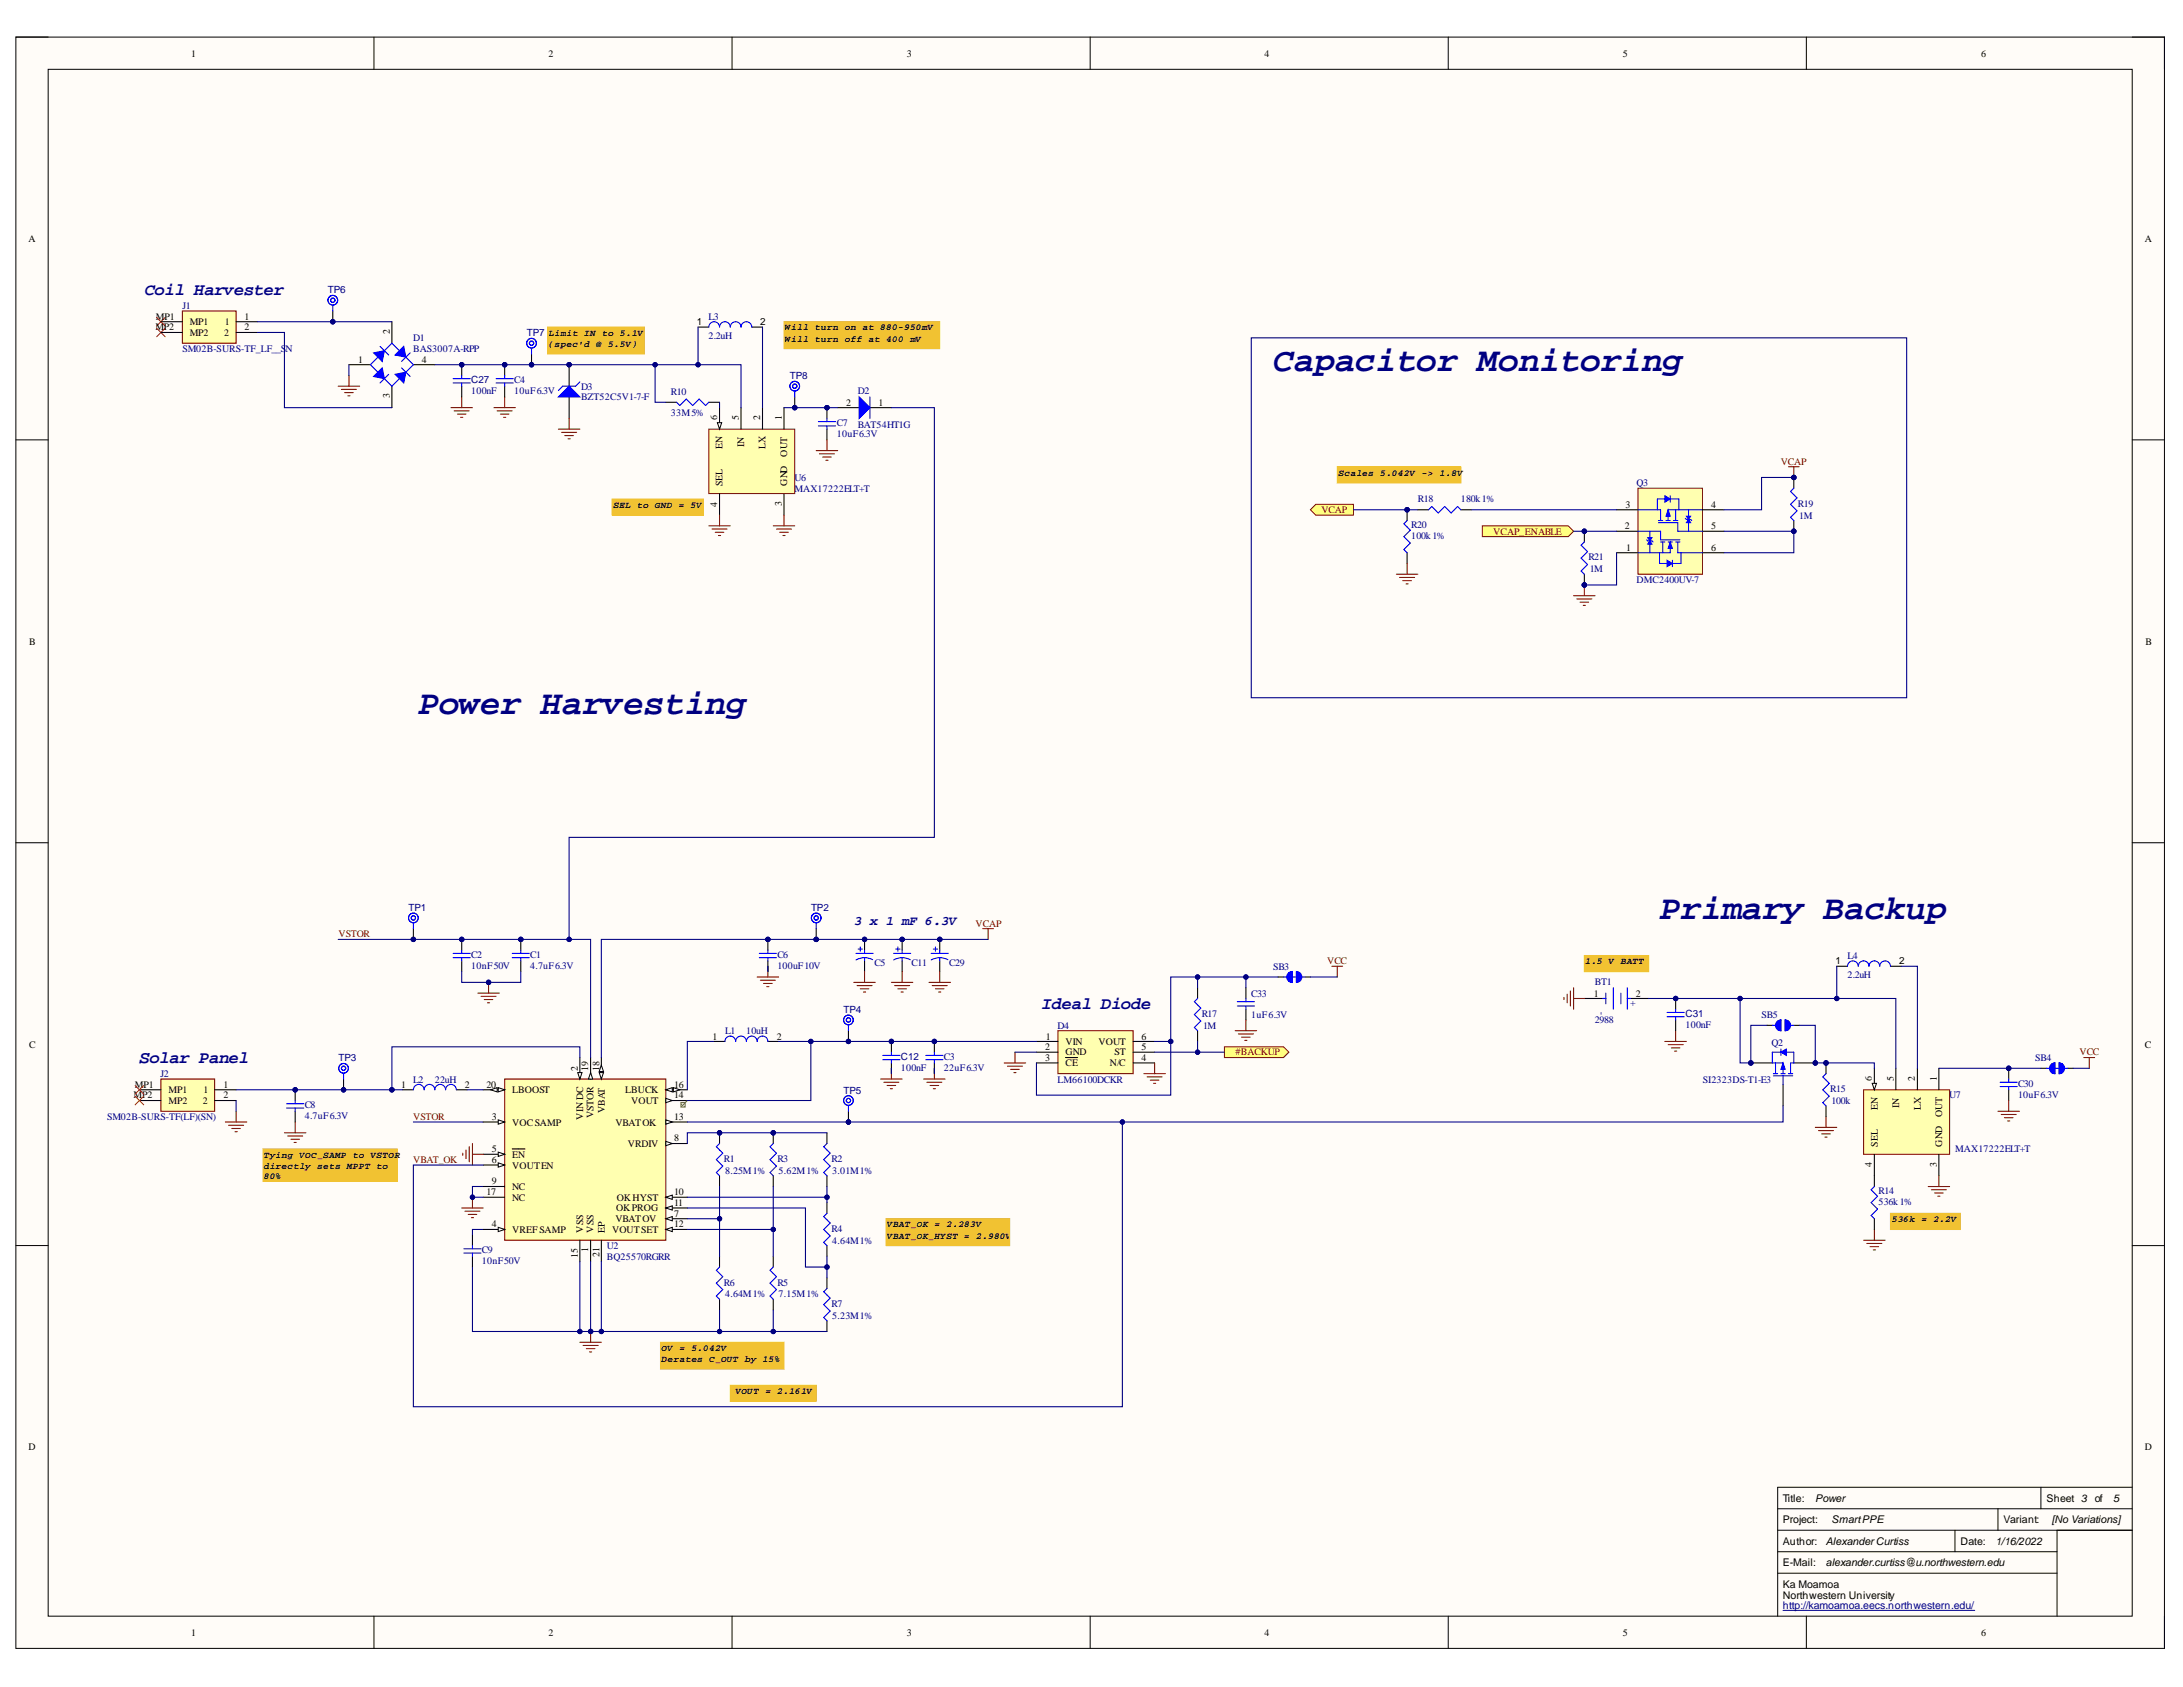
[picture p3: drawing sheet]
<svg xmlns="http://www.w3.org/2000/svg" width="279mm" height="216mm" viewBox="0 0 279 216" stroke-linecap="round" stroke-linejoin="round" font-family="sans-serif">
<defs><g id="words">
<g font-size="4.4" fill="#000080">
<text x="162.9" y="47.4">Capacitor Monitoring</text>
<text x="53.6" y="91.4">Power Harvesting</text>
<text x="212.4" y="117.6">Primary Backup</text>
</g>
<g font-size="2.2" fill="#000080">
<text x="18.5" y="37.8">Coil Harvester</text>
<text x="133.3" y="129.2">Ideal Diode</text>
<text x="17.9" y="136.1">Solar Panel</text>
</g>
<text font-size="1.7" fill="#000080" x="109.3" y="118.3">3 x 1 mF 6.3V</text>
<g font-size="1.4">
<text x="228.2" y="192.2">Title:</text>
<text x="228.2" y="195">Project:</text>
<text x="228.2" y="197.7">Author:</text>
<text x="232.3" y="192.2">Power</text>
<text x="233.7" y="197.7">AlexanderCurtiss</text>
<text x="234.4" y="195">SmartPPE</text>
<text x="250.9" y="197.7">Date:</text>
<text x="255.4" y="197.7">1/16/2022</text>
<text x="256.4" y="195">Variant:</text>
<text x="261.9" y="192.2">Sheet 3</text>
<text x="262.6" y="195">[No Variations]</text>
<text x="268.1" y="192.2">of</text>
<text x="270.5" y="192.2">5</text>
<text x="228.2" y="203.2">Ka Moamoa</text>
<text x="228.2" y="200.5">E-Mail:</text>
<text x="233.7" y="200.5">alexander.curtiss@u.northwestern.edu</text>
<text x="228.2" y="204.6">Northwestern University</text>
</g>
<text font-size="1.4" fill="#000080" x="228.2" y="206">http://kamoamoa.eecs.northwestern.edu/</text>
<g font-size="1.3">
<text x="24.4" y="7.3">1</text>
<text x="70.2" y="7.3">2</text>
<text x="116.1" y="7.3">3</text>
<text x="161.8" y="7.3">4</text>
<text x="207.7" y="7.3">5</text>
<text x="253.5" y="7.3">6</text>
<text x="3.6" y="30.9">A</text>
<text x="274.5" y="30.9">A</text>
<text x="20" y="40.9">MP1</text>
<text x="24.3" y="41.6">MP1</text>
<text x="28.8" y="41.6">1</text>
<text x="31.3" y="40.9">1</text>
<text x="89.2" y="41.6">1</text>
<text x="97.3" y="41.6">2</text>
<text x="19.9" y="42.3">MP2</text>
<text x="24.3" y="43">MP2</text>
<text x="28.7" y="43">2</text>
<text x="31.3" y="42.3">2</text>
<text x="45.9" y="46.4">1</text>
<text x="49.9" y="42.8" transform="rotate(-90 49.9 42.8)">2</text>
<text x="54" y="46.4">4</text>
<text x="49.9" y="51" transform="rotate(-90 49.9 51)">3</text>
<text x="91.8" y="53.8" transform="rotate(-90 91.8 53.8)">6</text>
<text x="94.6" y="53.8" transform="rotate(-90 94.6 53.8)">5</text>
<text x="97.3" y="53.8" transform="rotate(-90 97.3 53.8)">2</text>
<text x="100.1" y="53.8" transform="rotate(-90 100.1 53.8)">1</text>
<text x="108.3" y="51.9">2</text>
<text x="112.4" y="51.9">1</text>
<text x="92.5" y="57.5" transform="rotate(-90 92.5 57.5)">EN</text>
<text x="95.3" y="57.2" transform="rotate(-90 95.3 57.2)">IN</text>
<text x="98" y="57.5" transform="rotate(-90 98 57.5)">LX</text>
<text x="100.8" y="58.4" transform="rotate(-90 100.8 58.4)">OUT</text>
<text x="91.8" y="64.9" transform="rotate(-90 91.8 64.9)">4</text>
<text x="92.5" y="62.2" transform="rotate(-90 92.5 62.2)">SEL</text>
<text x="100.1" y="64.8" transform="rotate(-90 100.1 64.8)">3</text>
<text x="100.8" y="62.2" transform="rotate(-90 100.8 62.2)">GND</text>
<text x="208" y="65">3</text>
<text x="219" y="65">4</text>
<text x="207.9" y="67.7">2</text>
<text x="208.1" y="70.5">1</text>
<text x="219" y="67.7">5</text>
<text x="219" y="70.5">6</text>
<text x="3.7" y="82.6">B</text>
<text x="274.6" y="82.6">B</text>
<text x="234.9" y="123.4">1</text>
<text x="243.1" y="123.4">2</text>
<text x="204" y="127.6">1</text>
<text x="209.4" y="127.6">2</text>
<text x="3.7" y="134.1">C</text>
<text x="73.9" y="137" transform="rotate(-90 73.9 137)">2</text>
<text x="75.3" y="137" transform="rotate(-90 75.3 137)">19</text>
<text x="76.7" y="137" transform="rotate(-90 76.7 137)">18</text>
<text x="91.2" y="133.1">1</text>
<text x="99.4" y="133.1">2</text>
<text x="133.8" y="134.4">2</text>
<text x="133.8" y="135.8">3</text>
<text x="133.8" y="133.1">1</text>
<text x="136.4" y="133.7">VIN</text>
<text x="136.4" y="135.1">GND</text>
<text x="136.4" y="136.4">CE</text>
<text x="140.6" y="133.7">VOUT</text>
<text x="142" y="136.4">N/C</text>
<text x="142.6" y="135.1">ST</text>
<text x="146.1" y="133.1">6</text>
<text x="146.1" y="134.4">5</text>
<text x="146.1" y="135.8">4</text>
<text x="274.5" y="134.1">C</text>
<text x="17.1" y="140.6">MP2</text>
<text x="17.3" y="139.2">MP1</text>
<text x="21.6" y="139.9">MP1</text>
<text x="21.6" y="141.3">MP2</text>
<text x="26" y="141.3">2</text>
<text x="26.1" y="139.9">1</text>
<text x="28.6" y="139.2">1</text>
<text x="28.6" y="140.6">2</text>
<text x="51.4" y="139.2">1</text>
<text x="59.5" y="139.2">2</text>
<text x="62.3" y="139.2">20</text>
<text x="62.9" y="143.4">3</text>
<text x="65.6" y="139.9">LBOOST</text>
<text x="74.6" y="143.3" transform="rotate(-90 74.6 143.3)">VIN DC</text>
<text x="76" y="143.1" transform="rotate(-90 76 143.1)">VSTOR</text>
<text x="77.4" y="142.4" transform="rotate(-90 77.4 142.4)">VBAT</text>
<text x="80" y="139.9">LBUCK</text>
<text x="80.8" y="141.3">VOUT</text>
<text x="86.3" y="140.6">14</text>
<text x="86.3" y="143.4">13</text>
<text x="86.3" y="139.2">16</text>
<text x="239.6" y="138.4" transform="rotate(-90 239.6 138.4)">6</text>
<text x="240.4" y="142.1" transform="rotate(-90 240.4 142.1)">EN</text>
<text x="242.4" y="138.4" transform="rotate(-90 242.4 138.4)">5</text>
<text x="243.1" y="141.8" transform="rotate(-90 243.1 141.8)">IN</text>
<text x="245.1" y="138.4" transform="rotate(-90 245.1 138.4)">2</text>
<text x="245.9" y="142.1" transform="rotate(-90 245.9 142.1)">LX</text>
<text x="247.9" y="138.4" transform="rotate(-90 247.9 138.4)">1</text>
<text x="248.6" y="142.9" transform="rotate(-90 248.6 142.9)">OUT</text>
<text x="62.9" y="148.9">6</text>
<text x="62.9" y="147.4">5</text>
<text x="65.6" y="149.5">VOUTEN</text>
<text x="65.6" y="148.2">EN</text>
<text x="65.6" y="144">VOCSAMP</text>
<text x="78.8" y="144">VBATOK</text>
<text x="80.4" y="146.8">VRDIV</text>
<text x="86.3" y="146.1">8</text>
<text x="239.6" y="149.4" transform="rotate(-90 239.6 149.4)">4</text>
<text x="240.4" y="146.8" transform="rotate(-90 240.4 146.8)">SEL</text>
<text x="247.9" y="149.4" transform="rotate(-90 247.9 149.4)">3</text>
<text x="248.6" y="146.8" transform="rotate(-90 248.6 146.8)">GND</text>
<text x="62.3" y="152.9">17</text>
<text x="62.9" y="151.6">9</text>
<text x="65.6" y="152.3">NC</text>
<text x="65.6" y="153.7">NC</text>
<text x="78.8" y="155">OKPROG</text>
<text x="78.9" y="153.7">OKHYST</text>
<text x="86.3" y="155.7">7</text>
<text x="86.3" y="152.9">10</text>
<text x="86.3" y="154.4">11</text>
<text x="62.9" y="157.1">4</text>
<text x="65.6" y="157.8">VREF SAMP</text>
<text x="73.9" y="161" transform="rotate(-90 73.9 161)">15</text>
<text x="74.6" y="157.8" transform="rotate(-90 74.6 157.8)">VSS</text>
<text x="75.3" y="160.3" transform="rotate(-90 75.3 160.3)">1</text>
<text x="76" y="157.8" transform="rotate(-90 76 157.8)">VSS</text>
<text x="76.7" y="160.9" transform="rotate(-90 76.7 160.9)">21</text>
<text x="77.4" y="157.8" transform="rotate(-90 77.4 157.8)">EP</text>
<text x="78.3" y="157.8">VOUTSET</text>
<text x="78.8" y="156.4">VBATOV</text>
<text x="86.3" y="157.1">12</text>
<text x="3.6" y="185.6">D</text>
<text x="274.5" y="185.6">D</text>
<text x="24.4" y="209.4">1</text>
<text x="70.2" y="209.4">2</text>
<text x="116.1" y="209.4">3</text>
<text x="161.8" y="209.4">4</text>
<text x="207.7" y="209.4">5</text>
<text x="253.5" y="209.4">6</text>
</g>
<g font-size="1.3" fill="#000080">
<text x="23.3" y="39.6">J1</text>
<text x="42" y="37.5">TP6</text>
<text x="90.7" y="40.9">L3</text>
<text x="23.3" y="45.1">SM02B-SURS-TF_LF__S</text>
<text x="36.5" y="45.1">N</text>
<text x="52.9" y="43.6">D1</text>
<text x="52.9" y="45.1">BAS3007A-RPP</text>
<text x="67.4" y="43">TP7</text>
<text x="90.7" y="43.4">2.2uH</text>
<text x="60.3" y="50.4">100nF</text>
<text x="60.3" y="49.1">C27</text>
<text x="65.8" y="49.1">C4</text>
<text x="65.8" y="50.4">10uF6.3V</text>
<text x="74.4" y="49.9">D3</text>
<text x="74.4" y="51.3">BZT52C5V1-7-F</text>
<text x="85.9" y="50.6">R10</text>
<text x="85.9" y="53.3">33M5%</text>
<text x="101.1" y="48.5">TP8</text>
<text x="109.8" y="50.4">D2</text>
<text x="107.1" y="54.6">C7</text>
<text x="107.1" y="55.9">10uF6.3V</text>
<text x="109.8" y="54.8">BAT54HT1G</text>
<text x="101.7" y="61.6">U6</text>
<text x="101.7" y="62.9">MAX17222ELT+T</text>
<text x="181.5" y="64.3">R18</text>
<text x="187" y="64.3">180k1%</text>
<text x="209.5" y="62.2">Q3</text>
<text x="230.1" y="64.9">R19</text>
<text x="180.6" y="67.6">R20</text>
<text x="180.6" y="68.9">100k1%</text>
<text x="203.3" y="71.7">R21</text>
<text x="230.3" y="66.4">1M</text>
<text x="203.5" y="73.2">1M</text>
<text x="209.5" y="74.6">DMC2400UV-7</text>
<text x="52.3" y="116.6">TP1</text>
<text x="103.8" y="116.6">TP2</text>
<text x="60.3" y="122.6">C2</text>
<text x="60.3" y="124">10nF50V</text>
<text x="67.8" y="122.6">C1</text>
<text x="67.8" y="124">4.7uF6.3V</text>
<text x="99.5" y="122.6">C6</text>
<text x="99.5" y="124">100uF10V</text>
<text x="111.9" y="123.6">C5</text>
<text x="116.7" y="123.6">C11</text>
<text x="121.5" y="123.6">C29</text>
<text x="162.9" y="124.1">SB3</text>
<text x="236.5" y="125.2">2.2uH</text>
<text x="236.5" y="122.7">L4</text>
<text x="108" y="129.7">TP4</text>
<text x="135.4" y="131.7">D4</text>
<text x="153.8" y="130.2">R17</text>
<text x="154" y="131.7">1M</text>
<text x="160.1" y="127.6">C33</text>
<text x="160.1" y="130.3">1uF6.3V</text>
<text x="204.1" y="126">BT1</text>
<text x="204.1" y="130.9">2988</text>
<text x="205.2" y="129.8" transform="rotate(-90 205.2 129.8)">-</text>
<text x="209.4" y="128.1" transform="rotate(-180 209.4 128.1)">+</text>
<text x="215.7" y="131.5">100nF</text>
<text x="215.7" y="130.2">C31</text>
<text x="225.5" y="130.3">SB5</text>
<text x="20.6" y="137.9">J2</text>
<text x="43.3" y="135.8">TP3</text>
<text x="92.8" y="132.4">L1</text>
<text x="95.5" y="132.4">10uH</text>
<text x="115.3" y="137">100nF</text>
<text x="115.3" y="135.7">C12</text>
<text x="120.8" y="135.7">C3</text>
<text x="120.8" y="137">22uF6.3V</text>
<text x="226.7" y="133.9">Q2</text>
<text x="260.5" y="135.8">SB4</text>
<text x="13.7" y="143.4">SM02B-SURS-TF(LF)(SN)</text>
<text x="39" y="141.8">C8</text>
<text x="39" y="143.2">4.7uF6.3V</text>
<text x="52.9" y="138.5">L2</text>
<text x="55.7" y="138.5">22uH</text>
<text x="108" y="140">TP5</text>
<text x="135.4" y="138.5">LM66100DCKR</text>
<text x="217.9" y="138.5">SI2323DS-T1-E3</text>
<text x="234.3" y="139.7">R15</text>
<text x="234.4" y="141.3">100k</text>
<text x="249.5" y="140.6">U7</text>
<text x="258.3" y="139.1">C30</text>
<text x="258.3" y="140.5">10uF6.3V</text>
<text x="92.6" y="148.7">R1</text>
<text x="99.5" y="148.7">R3</text>
<text x="106.4" y="148.7">R2</text>
<text x="250.2" y="147.4">MAX17222ELT+T</text>
<text x="92.8" y="150.2">8.25M1%</text>
<text x="99.7" y="150.2">5.62M1%</text>
<text x="106.5" y="150.2">3.01M1%</text>
<text x="240.4" y="152.8">R14</text>
<text x="240.4" y="154.2">536k1%</text>
<text x="61.7" y="160.4">C9</text>
<text x="61.7" y="161.7">10nF50V</text>
<text x="77.7" y="159.9">U2</text>
<text x="77.7" y="161.2">BQ25570RGRR</text>
<text x="106.4" y="157.7">R4</text>
<text x="106.5" y="159.2">4.64M1%</text>
<text x="92.6" y="164.5">R6</text>
<text x="92.8" y="166">4.64M1%</text>
<text x="99.5" y="164.5">R5</text>
<text x="99.7" y="166">7.15M1%</text>
<text x="106.4" y="167.2">R7</text>
<text x="106.5" y="168.7">5.23M1%</text>
</g>
<g font-size="1.3" fill="#800000">
<text x="227.9" y="59.5">VCAP</text>
<text x="169.1" y="65.6">VCAP</text>
<text x="191.1" y="68.4">VCAP_ENABLE</text>
<text x="43.3" y="119.9">VSTOR</text>
<text x="124.9" y="118.6">VCAP</text>
<text x="169.9" y="123.4">VCC</text>
<text x="158.1" y="135.1">#BACKUP</text>
<text x="266.2" y="135.1">VCC</text>
<text x="52.9" y="143.4">VSTOR</text>
<text x="52.9" y="148.9">VBAT_OK</text>
</g>
<g font-size="1.2">
<text x="70.2" y="43">Limit IN to 5.1V</text>
<text x="70.2" y="44.4">(spec'd @ 5.5V)</text>
<text x="100.5" y="42.3">Will turn on at 880-950mV</text>
<text x="100.5" y="43.7">Will turn off at 400 mV</text>
<text x="78.5" y="65">SEL to GND = 5V</text>
<text x="171.3" y="60.9">Scales 5.042V -&gt; 1.8V</text>
<text x="202.9" y="123.4">1.5 V BATT</text>
<text x="33.8" y="148.2">Tying VOC_SAMP to VSTOR</text>
<text x="33.8" y="149.5">directly sets MPPT to</text>
<text x="33.8" y="150.9">80%</text>
<text x="113.5" y="157.1">VBAT_OK = 2.283V</text>
<text x="113.5" y="158.5">VBAT_OK_HYST = 2.980V</text>
<text x="242.1" y="156.4">536k = 2.2V</text>
<text x="84.7" y="172.9">OV = 5.042V</text>
<text x="84.7" y="174.3">Derates C_OUT by 15%</text>
<text x="94.2" y="178.4">VOUT = 2.161V</text>
</g>
</g></defs>
<path d="M2 4.7h275v206.3h-275z" fill-rule="evenodd" fill="#fffcf8"/>
<path d="M2 4.7h275v206.3h-275z" fill="none" stroke="#000" stroke-width=".13"/>
<path d="M6.2 8.9h266.7v197.9h-266.7z" fill-rule="evenodd" fill="#fffcf8"/>
<g fill="none" stroke="#000" stroke-width=".13">
<path d="M2 4.7h4.2M6.2 8.9h266.7v197.9h-266.7zM47.9 4.7v4.2M93.7 4.7v4.2M139.5 4.7v4.2M185.4 4.7v4.2M231.2 4.7v4.2M272.9 4.7h4.1v4.2M2 56.3h4.2M272.9 56.3h4.1M2 107.9h4.2M272.9 107.9h4.1"/>
<path d="M2 159.4h4.2M272.9 159.4h4.1M227.5 193.1h45.4M227.5 195.8h45.4M227.5 198.6h35.8M250.2 195.8v2.8M255.7 193.1v2.7M261.2 190.3v2.8M263.3 195.8v11M272.9 190.3h-45.4v16.5M47.9 206.8v4.2M93.7 206.8v4.2"/>
<path d="M139.5 206.8v4.2M185.4 206.8v4.2M227.5 201.3h35.8M231.2 206.8v4.2M277 206.8v4.2"/>
</g>
<path d="M228.2 206.1h24.5" fill="none" stroke="#000080" stroke-width=".13"/>
<path d="M51.5 139.5h1.4M58.4 139.5h1.4" fill="none" stroke="#000" stroke-width=".14"/>
<path d="M52.9 139.5a.69 .69 0 0 1 .7-.7 .69 .69 0 0 1 .7 .7 .69 .69 0 0 1 .7-.7 .69 .69 0 0 1 .7 .7 .69 .69 0 0 1 .6-.7 .69 .69 0 0 1 .7 .7 .69 .69 0 0 1 .7-.7 .69 .69 0 0 1 .7 .7" fill="none" stroke="#00f" stroke-width=".14"/>
<path d="M64.6 138.1h20.6v20.6h-20.6z" fill-rule="evenodd" fill="#ffffb0"/>
<path d="M64.6 138.1h20.6v20.6h-20.6z" fill="none" stroke="#800000" stroke-width=".14"/>
<path d="M74.2 135.3v2.8" fill="none" stroke="#000" stroke-width=".14"/>
<path d="M73.9 137.3h.6l-.3 .8z" fill="#f8fcff"/>
<path d="M73.9 137.3h.6l-.3 .8z" fill="none" stroke="#000" stroke-width=".13"/>
<path d="M85.2 140.8h2.8" fill="none" stroke="#000" stroke-width=".14"/>
<path d="M85.2 140.6l.8 .2-.8 .3z" fill="#f8fcff"/>
<path d="M85.2 140.6l.8 .2-.8 .3z" fill="none" stroke="#000" stroke-width=".13"/>
<path d="M61.8 149.1h2.8" fill="none" stroke="#000" stroke-width=".14"/>
<path d="M63.8 148.8l.8 .3-.8 .3z" fill="#f8fcff"/>
<path d="M63.8 148.8l.8 .3-.8 .3z" fill="none" stroke="#000" stroke-width=".13"/>
<path d="M85.2 157.3h2.8" fill="none" stroke="#000" stroke-width=".14"/>
<path d="M85.2 157.3l.8-.2v.5z" fill="#f8fcff"/>
<path d="M85.2 157.3l.8-.2v.5z" fill="none" stroke="#000" stroke-width=".13"/>
<path d="M77 135.3v2.8" fill="none" stroke="#000" stroke-width=".14"/>
<path d="M76.7 137.3h.5l-.2 .8z" fill="#f8fcff"/>
<path d="M76.7 137.3h.5l-.2 .8z" fill="none" stroke="#000" stroke-width=".13"/>
<path d="M77 136.3l.2 .8h-.5z" fill="#f8fcff"/>
<path d="M77 136.3l.2 .8h-.5z" fill="none" stroke="#000" stroke-width=".13"/>
<path d="M85.2 143.6h2.8" fill="none" stroke="#000" stroke-width=".14"/>
<path d="M85.2 143.3l.8 .3-.8 .3z" fill="#f8fcff"/>
<path d="M85.2 143.3l.8 .3-.8 .3z" fill="none" stroke="#000" stroke-width=".13"/>
<path d="M85.2 156h2.8" fill="none" stroke="#000" stroke-width=".14"/>
<path d="M85.2 156l.8-.3v.5z" fill="#f8fcff"/>
<path d="M85.2 156l.8-.3v.5z" fill="none" stroke="#000" stroke-width=".13"/>
<path d="M85.2 153.2h2.8" fill="none" stroke="#000" stroke-width=".14"/>
<path d="M85.2 153.2l.8-.3v.6z" fill="#f8fcff"/>
<path d="M85.2 153.2l.8-.3v.6z" fill="none" stroke="#000" stroke-width=".13"/>
<path d="M85.2 154.6h2.8" fill="none" stroke="#000" stroke-width=".14"/>
<path d="M85.2 154.6l.8-.3v.6z" fill="#f8fcff"/>
<path d="M85.2 154.6l.8-.3v.6z" fill="none" stroke="#000" stroke-width=".13"/>
<path d="M61.8 147.7h2.8" fill="none" stroke="#000" stroke-width=".14"/>
<path d="M63.8 147.4l.8 .3-.8 .3z" fill="#f8fcff"/>
<path d="M63.8 147.4l.8 .3-.8 .3z" fill="none" stroke="#000" stroke-width=".13"/>
<path d="M61.8 139.5h2.8M65.6 147h1.6M77 158.7v2.8" fill="none" stroke="#000" stroke-width=".14"/>
<path d="M63.8 139.2l.8 .3-.8 .2z" fill="#f8fcff"/>
<path d="M63.8 139.2l.8 .3-.8 .2z" fill="none" stroke="#000" stroke-width=".13"/>
<path d="M62.8 139.5l.8-.3v.5z" fill="#f8fcff"/>
<path d="M62.8 139.5l.8-.3v.5z" fill="none" stroke="#000" stroke-width=".13"/>
<path d="M85.2 139.5h2.8" fill="none" stroke="#000" stroke-width=".14"/>
<path d="M85.2 139.5l.8-.3v.5z" fill="#f8fcff"/>
<path d="M85.2 139.5l.8-.3v.5z" fill="none" stroke="#000" stroke-width=".13"/>
<path d="M86.2 139.2l.8 .3-.8 .2z" fill="#f8fcff"/>
<path d="M86.2 139.2l.8 .3-.8 .2z" fill="none" stroke="#000" stroke-width=".13"/>
<path d="M61.8 143.6h2.8" fill="none" stroke="#000" stroke-width=".14"/>
<path d="M63.8 143.3l.8 .3-.8 .3z" fill="#f8fcff"/>
<path d="M63.8 143.3l.8 .3-.8 .3z" fill="none" stroke="#000" stroke-width=".13"/>
<path d="M85.2 146.3h2.8" fill="none" stroke="#000" stroke-width=".14"/>
<path d="M85.2 146.1l.8 .2-.8 .3z" fill="#f8fcff"/>
<path d="M85.2 146.1l.8 .2-.8 .3z" fill="none" stroke="#000" stroke-width=".13"/>
<path d="M61.8 157.3h2.8" fill="none" stroke="#000" stroke-width=".14"/>
<path d="M63.8 157.1l.8 .2-.8 .3z" fill="#f8fcff"/>
<path d="M63.8 157.1l.8 .2-.8 .3z" fill="none" stroke="#000" stroke-width=".13"/>
<path d="M75.6 135.3v2.8" fill="none" stroke="#000" stroke-width=".14"/>
<path d="M75.6 137.3l.3 .8h-.6z" fill="#f8fcff"/>
<path d="M75.6 137.3l.3 .8h-.6z" fill="none" stroke="#000" stroke-width=".13"/>
<path d="M61.8 151.8h2.8M61.8 153.2h2.8M74.2 158.7v2.8M75.6 158.7v2.8" fill="none" stroke="#000" stroke-width=".14"/>
<g fill="none" stroke="#800000" stroke-width=".14">
<path d="M36.4 145h2.8M36.8 145.4h1.9M37.2 145.8h1.1M37.6 146.2h.3M37.8 143.6v1.4M59.2 147.6v.3M59.6 147.2v1.1M60.1 146.8v1.9M60.5 146.3v2.8M60.5 147.7h1.3M74.2 171.8h2.8M74.6 172.2h2"/>
<path d="M75 172.6h1.1M75.5 173h.2M75.6 170.4v1.4"/>
</g>
<circle cx="75.6" cy="170.4" r=".28" fill="#000080"/>
<circle cx="75.6" cy="170.4" r=".28" fill="none" stroke="#000080" stroke-width=".13"/>
<circle cx="44" cy="139.5" r=".27" fill="#000080"/>
<circle cx="44" cy="139.5" r=".27" fill="none" stroke="#000080" stroke-width=".13"/>
<path d="M44 138.1v1.4" fill="none" stroke="#000" stroke-width=".14"/>
<circle cx="44" cy="139.5" r=".27" fill="#000080"/>
<circle cx="44" cy="139.5" r=".27" fill="none" stroke="#000080" stroke-width=".13"/>
<g fill="none" stroke="#00f" stroke-width=".14">
<path d="M44 137.4v.7"/>
<circle cx="44" cy="136.7" r=".27"/>
<circle cx="44" cy="136.7" r=".62"/>
<circle cx="44" cy="136.7" r=".28"/>
</g>
<path d="M61.2 127.1h2.7M61.6 127.5h1.9M62 127.9h1.1M62.4 128.3h.3M62.5 125.7v1.4" fill="none" stroke="#800000" stroke-width=".14"/>
<circle cx="62.5" cy="125.7" r=".28" fill="#000080"/>
<circle cx="62.5" cy="125.7" r=".28" fill="none" stroke="#000080" stroke-width=".13"/>
<circle cx="52.9" cy="120.2" r=".27" fill="#000080"/>
<circle cx="52.9" cy="120.2" r=".27" fill="none" stroke="#000080" stroke-width=".13"/>
<path d="M52.9 118.9v1.3" fill="none" stroke="#000" stroke-width=".14"/>
<circle cx="52.9" cy="120.2" r=".27" fill="#000080"/>
<circle cx="52.9" cy="120.2" r=".27" fill="none" stroke="#000080" stroke-width=".13"/>
<g fill="none" stroke="#00f" stroke-width=".14">
<path d="M52.9 118.2v.7"/>
<circle cx="52.9" cy="117.5" r=".62"/>
<circle cx="52.9" cy="117.5" r=".28"/>
<circle cx="52.9" cy="117.5" r=".27"/>
</g>
<circle cx="104.5" cy="120.2" r=".28" fill="#000080"/>
<circle cx="104.5" cy="120.2" r=".28" fill="none" stroke="#000080" stroke-width=".13"/>
<path d="M104.5 118.9v1.3" fill="none" stroke="#000" stroke-width=".14"/>
<circle cx="104.5" cy="120.2" r=".28" fill="#000080"/>
<circle cx="104.5" cy="120.2" r=".28" fill="none" stroke="#000080" stroke-width=".13"/>
<g fill="none" stroke="#00f" stroke-width=".14">
<path d="M104.5 118.2v.7M92.8 133.3a.69 .69 0 0 1 .7-.7 .69 .69 0 0 1 .7 .7 .69 .69 0 0 1 .6-.7 .69 .69 0 0 1 .7 .7 .69 .69 0 0 1 .7-.7 .69 .69 0 0 1 .7 .7 .69 .69 0 0 1 .7-.7 .69 .69 0 0 1 .7 .7"/>
<circle cx="104.5" cy="117.5" r=".28"/>
<circle cx="104.5" cy="117.5" r=".62"/>
</g>
<path d="M91.4 133.3h1.4M98.3 133.3h1.4" fill="none" stroke="#000" stroke-width=".14"/>
<path d="M118.2 138.1h2.8M118.6 138.5h2M119 138.9h1.1M119.5 139.3h.2M119.6 136.7v1.4" fill="none" stroke="#800000" stroke-width=".14"/>
<circle cx="108.6" cy="143.6" r=".28" fill="#000080"/>
<circle cx="108.6" cy="143.6" r=".28" fill="none" stroke="#000080" stroke-width=".13"/>
<path d="M108.6 142.2v1.4" fill="none" stroke="#000" stroke-width=".14"/>
<circle cx="108.6" cy="143.6" r=".28" fill="#000080"/>
<circle cx="108.6" cy="143.6" r=".28" fill="none" stroke="#000080" stroke-width=".13"/>
<g fill="none" stroke="#00f" stroke-width=".14">
<path d="M108.6 141.5v.7"/>
<circle cx="108.6" cy="140.8" r=".28"/>
<circle cx="108.6" cy="140.8" r=".62"/>
</g>
<circle cx="108.6" cy="133.3" r=".28" fill="#000080"/>
<circle cx="108.6" cy="133.3" r=".28" fill="none" stroke="#000080" stroke-width=".13"/>
<path d="M108.6 131.9v1.4" fill="none" stroke="#000" stroke-width=".14"/>
<circle cx="108.6" cy="133.3" r=".28" fill="#000080"/>
<circle cx="108.6" cy="133.3" r=".28" fill="none" stroke="#000080" stroke-width=".13"/>
<g fill="none" stroke="#00f" stroke-width=".14">
<path d="M47.4 46.7l2.8-2.8 2.7 2.8-2.7 2.7zM48.6 44.3l1.1 1.1M108.6 131.2v.7"/>
<circle cx="108.6" cy="130.5" r=".28"/>
<circle cx="108.6" cy="130.5" r=".62"/>
</g>
<path d="M28.8 143.6h2.8M29.3 144h1.9M29.7 144.4h1.1M30.1 144.8h.3M30.2 142.2v1.4" fill="none" stroke="#800000" stroke-width=".14"/>
<path d="M44.7 46.7h2.7M50.2 41.2v2.7M50.2 49.4v2.8M52.9 46.7h2.8" fill="none" stroke="#000" stroke-width=".14"/>
<path d="M47.8 45.2l1.4-.3-.3 1.4z" fill="#00f"/>
<path d="M47.8 45.2l1.4-.3-.3 1.4zM52.5 45.2l-1.1 1.1" fill="none" stroke="#00f" stroke-width=".14"/>
<path d="M50.6 45.4l1.1-1.1 .2 1.4z" fill="#00f"/>
<path d="M49.7 47.9l-1.1 1.1M50.6 45.4l1.1-1.1 .2 1.4z" fill="none" stroke="#00f" stroke-width=".14"/>
<path d="M47.8 48.2l1.1-1.1 .3 1.4z" fill="#00f"/>
<path d="M47.8 48.2l1.1-1.1 .3 1.4zM51.4 47.1l1.1 1.1" fill="none" stroke="#00f" stroke-width=".14"/>
<path d="M50.6 47.9l1.3-.3-.2 1.4z" fill="#00f"/>
<path d="M50.6 47.9l1.3-.3-.2 1.4z" fill="none" stroke="#00f" stroke-width=".14"/>
<path d="M43.3 49.4h2.7M43.7 49.8h1.9M44.1 50.2h1.1M44.5 50.7h.3M44.7 48v1.4" fill="none" stroke="#800000" stroke-width=".14"/>
<path d="M33.7 147h17.1v4.2h-17.1z" fill-rule="evenodd" fill="#f1c232"/>
<path d="M33.7 147h17.1v4.2h-17.1z" fill="none" stroke="#f1c232" stroke-width=".14"/>
<path d="M113.4 156h15.8v3.4h-15.8z" fill-rule="evenodd" fill="#f1c232"/>
<path d="M113.4 156h15.8v3.4h-15.8z" fill="none" stroke="#f1c232" stroke-width=".14"/>
<path d="M84.5 171.8h15.8v3.4h-15.8z" fill-rule="evenodd" fill="#f1c232"/>
<path d="M84.5 171.8h15.8v3.4h-15.8z" fill="none" stroke="#f1c232" stroke-width=".14"/>
<path d="M93.5 177.3h11v2h-11z" fill-rule="evenodd" fill="#f1c232"/>
<path d="M93.5 177.3h11v2h-11z" fill="none" stroke="#f1c232" stroke-width=".14"/>
<circle cx="114.1" cy="133.3" r=".28" fill="#000080"/>
<circle cx="114.1" cy="133.3" r=".28" fill="none" stroke="#000080" stroke-width=".13"/>
<path d="M114.1 133.3v1.4" fill="none" stroke="#000" stroke-width=".14"/>
<circle cx="114.1" cy="133.3" r=".28" fill="#000080"/>
<circle cx="114.1" cy="133.3" r=".28" fill="none" stroke="#000080" stroke-width=".13"/>
<path d="M114.1 136v1.4" fill="none" stroke="#000" stroke-width=".14"/>
<path d="M113 135.6h2.2M113 135.1h2.2M114.1 134.7v.4M114.1 135.6v.4" fill="none" stroke="#00f" stroke-width=".14"/>
<path d="M112.7 138.1h2.8M113.1 138.5h2M113.5 138.9h1.1M114 139.3h.2M114.1 136.7v1.4" fill="none" stroke="#800000" stroke-width=".14"/>
<circle cx="98.3" cy="120.2" r=".28" fill="#000080"/>
<circle cx="98.3" cy="120.2" r=".28" fill="none" stroke="#000080" stroke-width=".13"/>
<path d="M98.3 120.2v1.4M98.3 123v1.3" fill="none" stroke="#000" stroke-width=".14"/>
<circle cx="98.3" cy="120.2" r=".28" fill="#000080"/>
<circle cx="98.3" cy="120.2" r=".28" fill="none" stroke="#000080" stroke-width=".13"/>
<path d="M97.2 122h2.2M97.2 122.6h2.2M98.3 121.6v.4M98.3 122.6v.4" fill="none" stroke="#00f" stroke-width=".14"/>
<path d="M57.7 52.2h2.8M58.1 52.6h2M58.5 53h1.1M59 53.4h.2M59.1 50.8v1.4M63.2 52.2h2.8M63.6 52.6h2M64 53h1.1M64.5 53.4h.2M64.6 50.8v1.4" fill="none" stroke="#800000" stroke-width=".14"/>
<circle cx="42.6" cy="41.2" r=".28" fill="#000080"/>
<circle cx="42.6" cy="41.2" r=".28" fill="none" stroke="#000080" stroke-width=".13"/>
<path d="M42.6 39.8v1.4" fill="none" stroke="#000" stroke-width=".14"/>
<circle cx="42.6" cy="41.2" r=".28" fill="#000080"/>
<circle cx="42.6" cy="41.2" r=".28" fill="none" stroke="#000080" stroke-width=".13"/>
<g fill="none" stroke="#00f" stroke-width=".14">
<path d="M42.6 39.1v.7"/>
<circle cx="42.6" cy="38.4" r=".27"/>
<circle cx="42.6" cy="38.4" r=".28"/>
<circle cx="42.6" cy="38.4" r=".62"/>
</g>
<circle cx="68" cy="46.7" r=".28" fill="#000080"/>
<circle cx="68" cy="46.7" r=".28" fill="none" stroke="#000080" stroke-width=".13"/>
<path d="M68 45.3v1.4" fill="none" stroke="#000" stroke-width=".14"/>
<circle cx="68" cy="46.7" r=".28" fill="#000080"/>
<circle cx="68" cy="46.7" r=".28" fill="none" stroke="#000080" stroke-width=".13"/>
<g fill="none" stroke="#00f" stroke-width=".14">
<path d="M68 44.6v.7"/>
<circle cx="68" cy="43.9" r=".62"/>
<circle cx="68" cy="43.9" r=".28"/>
</g>
<path d="M90.7 54.9h11v8.3h-11z" fill-rule="evenodd" fill="#ffffb0"/>
<path d="M90.7 54.9h11v8.3h-11z" fill="none" stroke="#800000" stroke-width=".13"/>
<path d="M92.1 52.2v2.7M94.8 52.2v2.7M97.6 52.2v2.7M100.3 52.2v2.7M92.1 63.2v2.7M100.3 63.2v2.7" fill="none" stroke="#000" stroke-width=".14"/>
<path d="M91.8 54.1h.6l-.3 .8z" fill="#f8fcff"/>
<path d="M91.8 54.1h.6l-.3 .8z" fill="none" stroke="#000" stroke-width=".13"/>
<path d="M85.2 51.5h1.4M89.3 41.9h1.4M90.7 51.5h1.4M96.2 41.9h1.4M107.2 52.2h2.8M111.3 52.2h2.8" fill="none" stroke="#000" stroke-width=".14"/>
<path d="M86.6 51.5l.4 .4 .8-.8 .9 .8 .8-.8 .8 .8 .4-.4M90.7 41.9a.69 .69 0 0 1 .7-.7 .69 .69 0 0 1 .7 .7 .69 .69 0 0 1 .7-.7 .69 .69 0 0 1 .7 .7 .69 .69 0 0 1 .7-.7 .69 .69 0 0 1 .6 .7 .69 .69 0 0 1 .7-.7 .69 .69 0 0 1 .7 .7" fill="none" stroke="#00f" stroke-width=".14"/>
<path d="M90.7 67.3h2.8M91.1 67.7h2M91.5 68.1h1.1M92 68.5h.2M92.1 65.9v1.4" fill="none" stroke="#800000" stroke-width=".14"/>
<path d="M110 50.8l1.3 1.4-1.3 1.3z" fill="#00f"/>
<path d="M110 50.8l1.3 1.4-1.3 1.3zM111.3 50.8v2.7" fill="none" stroke="#00f" stroke-width=".14"/>
<circle cx="101.7" cy="52.2" r=".28" fill="#000080"/>
<circle cx="101.7" cy="52.2" r=".28" fill="none" stroke="#000080" stroke-width=".13"/>
<path d="M101.7 50.8v1.4" fill="none" stroke="#000" stroke-width=".14"/>
<circle cx="101.7" cy="52.2" r=".28" fill="#000080"/>
<circle cx="101.7" cy="52.2" r=".28" fill="none" stroke="#000080" stroke-width=".13"/>
<g fill="none" stroke="#00f" stroke-width=".14">
<path d="M101.7 50.1v.7"/>
<circle cx="101.7" cy="49.4" r=".28"/>
<circle cx="101.7" cy="49.4" r=".62"/>
</g>
<path d="M78.3 63.9h11.7v2h-11.7z" fill-rule="evenodd" fill="#f1c232"/>
<path d="M78.3 63.9h11.7v2h-11.7z" fill="none" stroke="#f1c232" stroke-width=".14"/>
<path d="M99 67.3h2.7M99.4 67.7h1.9M99.8 68.1h1.1M100.2 68.5h.3M100.3 65.9v1.4" fill="none" stroke="#800000" stroke-width=".14"/>
<circle cx="72.8" cy="46.7" r=".28" fill="#000080"/>
<circle cx="72.8" cy="46.7" r=".28" fill="none" stroke="#000080" stroke-width=".13"/>
<path d="M72.8 46.7v2.7M72.8 50.8v2.7" fill="none" stroke="#000" stroke-width=".14"/>
<circle cx="72.8" cy="46.7" r=".28" fill="#000080"/>
<circle cx="72.8" cy="46.7" r=".28" fill="none" stroke="#000080" stroke-width=".13"/>
<path d="M71.5 50.8l1.3-1.4 1.4 1.4z" fill="#00f"/>
<path d="M71.5 50.8l1.3-1.4 1.4 1.4zM74.2 48.9l-.5 .5h-1.7l-.5 .6" fill="none" stroke="#00f" stroke-width=".14"/>
<path d="M71.5 54.9h2.7M71.9 55.3h1.9M72.3 55.7h1.1M72.7 56.2h.3M72.8 53.5v1.4" fill="none" stroke="#800000" stroke-width=".14"/>
<path d="M70.1 41.9h12.4v3.4h-12.4z" fill-rule="evenodd" fill="#f1c232"/>
<path d="M70.1 41.9h12.4v3.4h-12.4z" fill="none" stroke="#f1c232" stroke-width=".14"/>
<path d="M100.3 41.2h20v3.4h-20z" fill-rule="evenodd" fill="#f1c232"/>
<path d="M100.3 41.2h20v3.4h-20z" fill="none" stroke="#f1c232" stroke-width=".14"/>
<path d="M87.1 141.1h.6v.6h-.6zM87.6 141.2l-.2 .3-.2-.1M88 140.8l-.3 .3" fill="none" stroke="#0f0" stroke-width=".13"/>
<path d="M20.6 138.1h6.9v4.1h-6.9z" fill-rule="evenodd" fill="#ffffb0"/>
<path d="M20.6 138.1h6.9v4.1h-6.9z" fill="none" stroke="#800000" stroke-width=".14"/>
<path d="M17.8 139.5h2.8M27.5 139.5h2.7M17.8 140.8h2.8M27.5 140.8h2.7" fill="none" stroke="#000" stroke-width=".14"/>
<path d="M20 40.6l1.1 1.1M20 42l1.1 1.1M21.1 40.6l-1.1 1.1M21.1 42l-1.1 1.1M17.3 138.9l1.1 1.1M18.4 138.9l-1.1 1.1M17.3 140.3l1.1 1.1M18.4 140.3l-1.1 1.1" fill="none" stroke="#f00" stroke-width=".13"/>
<circle cx="37.8" cy="139.5" r=".28" fill="#000080"/>
<circle cx="37.8" cy="139.5" r=".28" fill="none" stroke="#000080" stroke-width=".13"/>
<path d="M37.8 139.5v1.3M37.8 142.2v1.4" fill="none" stroke="#000" stroke-width=".14"/>
<circle cx="37.8" cy="139.5" r=".28" fill="#000080"/>
<circle cx="37.8" cy="139.5" r=".28" fill="none" stroke="#000080" stroke-width=".13"/>
<path d="M36.7 141.3h2.2M36.7 141.8h2.2M37.8 140.8v.5M37.8 141.8v.4M59.4 159.8h2.2M60.5 159.4v.4M59.4 160.4h2.2M60.5 160.4v.4" fill="none" stroke="#00f" stroke-width=".14"/>
<path d="M60.5 158v1.4M60.5 160.8v1.4" fill="none" stroke="#000" stroke-width=".14"/>
<path d="M96.9 125h2.8M97.3 125.4h1.9M97.7 125.9h1.1M98.1 126.3h.3M98.3 123.7v1.3" fill="none" stroke="#800000" stroke-width=".14"/>
<circle cx="59.1" cy="120.2" r=".28" fill="#000080"/>
<circle cx="59.1" cy="120.2" r=".28" fill="none" stroke="#000080" stroke-width=".13"/>
<path d="M59.1 120.2v1.4M59.1 123v1.3" fill="none" stroke="#000" stroke-width=".14"/>
<circle cx="59.1" cy="120.2" r=".28" fill="#000080"/>
<circle cx="59.1" cy="120.2" r=".28" fill="none" stroke="#000080" stroke-width=".13"/>
<path d="M58 122h2.2M58 122.6h2.2M59.1 121.6v.4M59.1 122.6v.4" fill="none" stroke="#00f" stroke-width=".14"/>
<circle cx="66.7" cy="120.2" r=".28" fill="#000080"/>
<circle cx="66.7" cy="120.2" r=".28" fill="none" stroke="#000080" stroke-width=".13"/>
<path d="M66.7 120.2v1.4M66.7 123v1.3" fill="none" stroke="#000" stroke-width=".14"/>
<circle cx="66.7" cy="120.2" r=".28" fill="#000080"/>
<circle cx="66.7" cy="120.2" r=".28" fill="none" stroke="#000080" stroke-width=".13"/>
<path d="M65.6 122h2.2M65.6 122.6h2.2M66.7 121.6v.4M66.7 122.6v.4" fill="none" stroke="#00f" stroke-width=".14"/>
<path d="M59.1 154.6h2.7M59.5 155h1.9M59.9 155.4h1.1M60.3 155.8h.3M60.5 153.2v1.4" fill="none" stroke="#800000" stroke-width=".14"/>
<circle cx="60.5" cy="153.2" r=".28" fill="#000080"/>
<circle cx="60.5" cy="153.2" r=".28" fill="none" stroke="#000080" stroke-width=".13"/>
<circle cx="119.6" cy="133.3" r=".28" fill="#000080"/>
<circle cx="119.6" cy="133.3" r=".28" fill="none" stroke="#000080" stroke-width=".13"/>
<path d="M119.6 133.3v1.4M119.6 136v1.4" fill="none" stroke="#000" stroke-width=".14"/>
<circle cx="119.6" cy="133.3" r=".28" fill="#000080"/>
<circle cx="119.6" cy="133.3" r=".28" fill="none" stroke="#000080" stroke-width=".13"/>
<path d="M118.5 135.1h2.2M118.5 135.6h2.2M119.6 134.7v.4M119.6 135.6v.4" fill="none" stroke="#00f" stroke-width=".14"/>
<circle cx="59.1" cy="46.7" r=".28" fill="#000080"/>
<circle cx="59.1" cy="46.7" r=".28" fill="none" stroke="#000080" stroke-width=".13"/>
<path d="M59.1 46.7v1.3" fill="none" stroke="#000" stroke-width=".14"/>
<circle cx="59.1" cy="46.7" r=".28" fill="#000080"/>
<circle cx="59.1" cy="46.7" r=".28" fill="none" stroke="#000080" stroke-width=".13"/>
<path d="M59.1 49.4v1.4" fill="none" stroke="#000" stroke-width=".14"/>
<path d="M58 49h2.2M58 48.5h2.2M59.1 48v.5M59.1 49v.4" fill="none" stroke="#00f" stroke-width=".14"/>
<circle cx="64.6" cy="46.7" r=".28" fill="#000080"/>
<circle cx="64.6" cy="46.7" r=".28" fill="none" stroke="#000080" stroke-width=".13"/>
<path d="M64.6 46.7v1.3M64.6 49.4v1.4" fill="none" stroke="#000" stroke-width=".14"/>
<circle cx="64.6" cy="46.7" r=".28" fill="#000080"/>
<circle cx="64.6" cy="46.7" r=".28" fill="none" stroke="#000080" stroke-width=".13"/>
<path d="M63.5 48.5h2.2M63.5 49h2.2M64.6 48v.5M64.6 49v.4" fill="none" stroke="#00f" stroke-width=".14"/>
<path d="M23.3 39.8h6.9v4.1h-6.9z" fill-rule="evenodd" fill="#ffffb0"/>
<path d="M23.3 39.8h6.9v4.1h-6.9z" fill="none" stroke="#800000" stroke-width=".14"/>
<path d="M20.6 41.2h2.7M20.6 42.5h2.7M30.2 41.2h2.8M30.2 42.5h2.8" fill="none" stroke="#000" stroke-width=".14"/>
<circle cx="105.8" cy="52.2" r=".28" fill="#000080"/>
<circle cx="105.8" cy="52.2" r=".28" fill="none" stroke="#000080" stroke-width=".13"/>
<path d="M105.8 52.2v1.3M105.8 54.9v1.4" fill="none" stroke="#000" stroke-width=".14"/>
<circle cx="105.8" cy="52.2" r=".28" fill="#000080"/>
<circle cx="105.8" cy="52.2" r=".28" fill="none" stroke="#000080" stroke-width=".13"/>
<path d="M104.7 54h2.2M104.7 54.5h2.2M105.8 53.5v.5M105.8 54.5v.4" fill="none" stroke="#00f" stroke-width=".14"/>
<path d="M104.5 57.7h2.7M104.9 58.1h1.9M105.3 58.5h1.1M105.7 58.9h.3M105.8 56.3v1.4" fill="none" stroke="#800000" stroke-width=".14"/>
<circle cx="110.7" cy="120.2" r=".28" fill="#000080"/>
<circle cx="110.7" cy="120.2" r=".28" fill="none" stroke="#000080" stroke-width=".13"/>
<path d="M110.7 120.2v1.4" fill="none" stroke="#000" stroke-width=".14"/>
<circle cx="110.7" cy="120.2" r=".28" fill="#000080"/>
<circle cx="110.7" cy="120.2" r=".28" fill="none" stroke="#000080" stroke-width=".13"/>
<path d="M110.7 123v1.3" fill="none" stroke="#000" stroke-width=".14"/>
<path d="M109.6 122h2.2M109.8 121.5h.6M110.1 121.2v.5M110.7 122.6h.5l.5 .2M110.7 122.6h-.6l-.5 .3M110.7 121.6v.4M110.7 122.6v.4" fill="none" stroke="#00f" stroke-width=".14"/>
<circle cx="115.5" cy="120.2" r=".28" fill="#000080"/>
<circle cx="115.5" cy="120.2" r=".28" fill="none" stroke="#000080" stroke-width=".13"/>
<path d="M115.5 120.2v1.4" fill="none" stroke="#000" stroke-width=".14"/>
<circle cx="115.5" cy="120.2" r=".28" fill="#000080"/>
<circle cx="115.5" cy="120.2" r=".28" fill="none" stroke="#000080" stroke-width=".13"/>
<path d="M115.5 123v1.3" fill="none" stroke="#000" stroke-width=".14"/>
<path d="M114.4 122h2.2M114.6 121.5h.6M114.9 121.2v.5M115.5 122.6h.5l.5 .2M115.5 122.6h-.6l-.5 .3M115.5 121.6v.4M115.5 122.6v.4" fill="none" stroke="#00f" stroke-width=".14"/>
<circle cx="120.3" cy="120.2" r=".28" fill="#000080"/>
<circle cx="120.3" cy="120.2" r=".28" fill="none" stroke="#000080" stroke-width=".13"/>
<path d="M120.3 120.2v1.4" fill="none" stroke="#000" stroke-width=".14"/>
<circle cx="120.3" cy="120.2" r=".28" fill="#000080"/>
<circle cx="120.3" cy="120.2" r=".28" fill="none" stroke="#000080" stroke-width=".13"/>
<path d="M120.3 123v1.3" fill="none" stroke="#000" stroke-width=".14"/>
<path d="M119.2 122h2.2M119.5 121.5h.5M119.7 121.2v.5M120.3 122.6h.5l.5 .2M120.3 122.6h-.6l-.5 .3M120.3 121.6v.4M120.3 122.6v.4" fill="none" stroke="#00f" stroke-width=".14"/>
<g fill="none" stroke="#800000" stroke-width=".14">
<path d="M109.3 125.7h2.7M109.7 126.1h1.9M110.1 126.5h1.1M110.5 127h.3M110.7 124.3v1.4M114.1 125.7h2.7M114.5 126.1h1.9M114.9 126.5h1.1M115.3 127h.3M115.5 124.3v1.4M118.9 125.7h2.8M119.3 126.1h1.9"/>
<path d="M119.7 126.5h1.1M120.1 127h.3M120.3 124.3v1.4"/>
</g>
<path d="M238.5 139.5h11v8.2h-11z" fill-rule="evenodd" fill="#ffffb0"/>
<path d="M238.5 139.5h11v8.2h-11z" fill="none" stroke="#800000" stroke-width=".13"/>
<path d="M239.9 136.7v2.8M242.6 136.7v2.8M245.4 136.7v2.8M248.2 136.7v2.8M239.9 147.7v2.8M248.2 147.7v2.8" fill="none" stroke="#000" stroke-width=".14"/>
<path d="M239.6 138.6h.6l-.3 .9z" fill="#f8fcff"/>
<path d="M239.6 138.6h.6l-.3 .9z" fill="none" stroke="#000" stroke-width=".13"/>
<path d="M235.1 123.7h1.4M242 123.7h1.3" fill="none" stroke="#000" stroke-width=".14"/>
<path d="M236.5 123.7a.69 .69 0 0 1 .6-.7 .69 .69 0 0 1 .7 .7 .69 .69 0 0 1 .7-.7 .69 .69 0 0 1 .7 .7 .69 .69 0 0 1 .7-.7 .69 .69 0 0 1 .7 .7 .69 .69 0 0 1 .7-.7 .69 .69 0 0 1 .7 .7" fill="none" stroke="#00f" stroke-width=".14"/>
<path d="M242 155.3h8.9v2h-8.9z" fill-rule="evenodd" fill="#f1c232"/>
<path d="M242 155.3h8.9v2h-8.9z" fill="none" stroke="#f1c232" stroke-width=".14"/>
<path d="M246.8 151.9h2.7M247.2 152.3h1.9M247.6 152.7h1.1M248 153.1h.3M248.2 150.5v1.4" fill="none" stroke="#800000" stroke-width=".14"/>
<circle cx="257.1" cy="136.7" r=".27" fill="#000080"/>
<circle cx="257.1" cy="136.7" r=".27" fill="none" stroke="#000080" stroke-width=".13"/>
<path d="M257.1 136.7v1.4M257.1 139.5v1.3" fill="none" stroke="#000" stroke-width=".14"/>
<circle cx="257.1" cy="136.7" r=".27" fill="#000080"/>
<circle cx="257.1" cy="136.7" r=".27" fill="none" stroke="#000080" stroke-width=".13"/>
<path d="M205.1 127.8h.4M205.5 127.1v1.4M206.5 126.4v2.8M207.5 127.1v1.4M208.3 126.4v2.8M208.3 127.8h.4M256 138.5h2.2M256 139.1h2.2M257.1 138.1v.4M257.1 139.1v.4" fill="none" stroke="#00f" stroke-width=".14"/>
<path d="M200.2 127.6v.3M200.6 127.2v1.1M201 126.8v1.9M201.4 126.4v2.8M201.4 127.8h1.4M255.7 142.2h2.8M256.1 142.6h2M256.5 143h1.1M257 143.5h.2M257.1 140.8v1.4" fill="none" stroke="#800000" stroke-width=".14"/>
<path d="M202.8 127.8h2.7M208.3 127.8h2.7" fill="none" stroke="#000" stroke-width=".14"/>
<path d="M202.8 122.3h8.2v2h-8.2z" fill-rule="evenodd" fill="#f1c232"/>
<path d="M202.8 122.3h8.2v2h-8.2z" fill="none" stroke="#f1c232" stroke-width=".14"/>
<path d="M213.1 133.3h2.7M213.5 133.7h1.9M213.9 134.1h1.1M214.3 134.5h.3M214.5 131.9v1.4M238.5 158.7h2.8M238.9 159.1h2M239.3 159.5h1.1M239.8 160h.2M239.9 157.3v1.4" fill="none" stroke="#800000" stroke-width=".14"/>
<path d="M239.9 150.5v1.4M239.9 156v1.3" fill="none" stroke="#000" stroke-width=".14"/>
<path d="M239.9 151.9l-.4 .4 .8 .8-.8 .8 .8 .8-.8 .9 .4 .4" fill="none" stroke="#00f" stroke-width=".14"/>
<circle cx="214.5" cy="127.8" r=".27" fill="#000080"/>
<circle cx="214.5" cy="127.8" r=".27" fill="none" stroke="#000080" stroke-width=".13"/>
<path d="M214.5 127.8v1.4" fill="none" stroke="#000" stroke-width=".14"/>
<circle cx="214.5" cy="127.8" r=".27" fill="#000080"/>
<circle cx="214.5" cy="127.8" r=".27" fill="none" stroke="#000080" stroke-width=".13"/>
<path d="M214.5 130.5v1.4" fill="none" stroke="#000" stroke-width=".14"/>
<path d="M213.4 130.1h2.2M213.4 129.6h2.2M214.5 129.2v.4M214.5 130.1v.4" fill="none" stroke="#00f" stroke-width=".14"/>
<circle cx="92.1" cy="145" r=".27" fill="#000080"/>
<circle cx="92.1" cy="145" r=".27" fill="none" stroke="#000080" stroke-width=".13"/>
<path d="M92.1 145v1.3" fill="none" stroke="#000" stroke-width=".14"/>
<circle cx="92.1" cy="145" r=".27" fill="#000080"/>
<circle cx="92.1" cy="145" r=".27" fill="none" stroke="#000080" stroke-width=".13"/>
<path d="M92.1 150.5v1.3M105.8 145v1.3M105.8 150.5v1.3M105.8 153.9v1.4M105.8 159.4v1.4M92.1 160.8v1.4M92.1 166.3v1.4M105.8 163.5v1.4M105.8 169v1.4" fill="none" stroke="#000" stroke-width=".14"/>
<path d="M92.1 146.3l-.4 .5 .8 .8-.8 .8 .8 .8-.8 .9 .4 .4M105.8 146.3l-.4 .5 .9 .8-.9 .8 .9 .8-.9 .9 .4 .4M105.8 155.3l-.4 .4 .9 .8-.9 .8 .9 .9-.9 .8 .4 .4M92.1 162.2l-.4 .4 .8 .8-.8 .8 .8 .8-.8 .9 .4 .4M105.8 164.9l-.4 .4 .9 .8-.9 .9 .9 .8-.9 .8 .4 .4" fill="none" stroke="#00f" stroke-width=".14"/>
<path d="M232.3 144.3h2.8M232.7 144.7h2M233.2 145.1h1.1M233.6 145.5h.2M233.7 142.9v1.4" fill="none" stroke="#800000" stroke-width=".14"/>
<circle cx="232.3" cy="136" r=".28" fill="#000080"/>
<circle cx="232.3" cy="136" r=".28" fill="none" stroke="#000080" stroke-width=".13"/>
<circle cx="224.1" cy="136" r=".28" fill="#000080"/>
<circle cx="224.1" cy="136" r=".28" fill="none" stroke="#000080" stroke-width=".13"/>
<path d="M229.6 136h2.7" fill="none" stroke="#000" stroke-width=".14"/>
<circle cx="232.3" cy="136" r=".28" fill="#000080"/>
<circle cx="232.3" cy="136" r=".28" fill="none" stroke="#000080" stroke-width=".13"/>
<path d="M224.1 136h2.7M228.2 138.8v2.7" fill="none" stroke="#000" stroke-width=".14"/>
<circle cx="224.1" cy="136" r=".28" fill="#000080"/>
<circle cx="224.1" cy="136" r=".28" fill="none" stroke="#000080" stroke-width=".13"/>
<path d="M226.8 136h1.4v1.4M227 137.7h2.4M227.2 136v1.4M228.2 137.7v1.1M229.2 136v1.4" fill="none" stroke="#00f" stroke-width=".14"/>
<path d="M228.2 136l.3 .9h-.6z" fill="#00f"/>
<path d="M228.2 136l.3 .9h-.6z" fill="none" stroke="#00f" stroke-width=".13"/>
<path d="M227.9 134.7h-1.1v1.3M227.9 134.2v.9M228.6 134.7h1v1.3h-.4" fill="none" stroke="#00f" stroke-width=".14"/>
<path d="M227.9 134.7l.7-.5v.9z" fill="#00f"/>
<path d="M227.9 134.7l.7-.5v.9z" fill="none" stroke="#00f" stroke-width=".13"/>
<path d="M227 137.4h.5M227.9 137.4h.6M228.9 137.4h.5" fill="none" stroke="#00f" stroke-width=".14"/>
<path d="M135.4 131.9h9.6v5.5h-9.6z" fill-rule="evenodd" fill="#ffffb0"/>
<g fill="none" stroke="#800000" stroke-width=".14">
<path d="M128.5 136h2.8M128.9 136.4h2M129.4 136.9h1.1M129.8 137.3h.2M129.9 134.7v1.3M135.4 131.9h9.6v5.5h-9.6zM146.4 137.4h2.8M146.8 137.8h1.9M147.2 138.2h1.1M147.6 138.6h.3M147.8 136v1.4M170.5 123.7h1.3"/>
<path d="M171.2 123.7v1.3M266.7 135.3h1.4M267.4 135.3v1.4"/>
</g>
<path d="M132.7 133.3h2.7M132.7 134.7h2.7M132.7 136h2.7M136.4 135.3h1.5M145 133.3h2.8M145 134.7h2.8M145 136h2.8" fill="none" stroke="#000" stroke-width=".14"/>
<path d="M156.7 134h7.6l.7 .7-.7 .6h-7.6z" fill-rule="evenodd" fill="#ffff80"/>
<path d="M156.7 134h7.6l.7 .7-.7 .6h-7.6z" fill="none" stroke="#800000" stroke-width=".13"/>
<circle cx="233.7" cy="136" r=".28" fill="#000080"/>
<circle cx="233.7" cy="136" r=".28" fill="none" stroke="#000080" stroke-width=".13"/>
<path d="M233.7 136v1.4" fill="none" stroke="#000" stroke-width=".14"/>
<circle cx="233.7" cy="136" r=".28" fill="#000080"/>
<circle cx="233.7" cy="136" r=".28" fill="none" stroke="#000080" stroke-width=".13"/>
<path d="M153.3 126.4v1.4M153.3 131.9v1.4M159.5 126.4v1.4M159.5 129.2v1.3M233.7 141.5v1.4" fill="none" stroke="#000" stroke-width=".14"/>
<path d="M153.3 127.8l-.4 .4 .8 .8-.8 .8 .8 .9-.8 .8 .4 .4M158.4 128.2h2.2M158.4 128.7h2.2M159.5 127.8v.4M159.5 128.7v.5M233.7 137.4l-.4 .4 .8 .8-.8 .9 .8 .8-.8 .8 .4 .4" fill="none" stroke="#00f" stroke-width=".14"/>
<path d="M125.8 118.9h1.4M126.5 118.9v1.3M158.1 131.9h2.7M158.5 132.3h1.9M158.9 132.7h1.1M159.3 133.1h.3M159.5 130.5v1.4" fill="none" stroke="#800000" stroke-width=".14"/>
<path d="M168.4 64.5h4.8v1.4h-4.8l-.7-.7z" fill-rule="evenodd" fill="#ffff80"/>
<path d="M168.4 64.5h4.8v1.4h-4.8l-.7-.7z" fill="none" stroke="#800000" stroke-width=".13"/>
<path d="M160.1 43.2h83.9v46.1h-83.9z" fill="none" stroke="#000080" stroke-width=".14"/>
<path d="M209.7 62.5h8.2v11h-8.2z" fill-rule="evenodd" fill="#ffffb0"/>
<path d="M209.7 62.5h8.2v11h-8.2z" fill="none" stroke="#800000" stroke-width=".13"/>
<path d="M206.9 68h2.8M206.9 70.7h2.8M206.9 65.2h2.8" fill="none" stroke="#000" stroke-width=".14"/>
<path d="M212.3 66.9h2.4M212.3 66.6h.5M212.5 65.2v1.4M213.2 66.6h.6M214.2 66.6h.5M214.5 65.2v1.4M214.9 65.2h-1.4v1.4" fill="none" stroke="#00f" stroke-width=".14"/>
<path d="M213.5 65.2l.3 .9h-.6z" fill="#00f"/>
<path d="M213.5 65.2l.3 .9h-.6z" fill="none" stroke="#00f" stroke-width=".13"/>
<path d="M213.2 63.9h-1.1v1.3h.4M213.8 63.9h1.1v1.3" fill="none" stroke="#00f" stroke-width=".14"/>
<path d="M213.1 63.4l.7 .5-.7 .4z" fill="#00f"/>
<path d="M213.1 63.4l.7 .5-.7 .4z" fill="none" stroke="#00f" stroke-width=".13"/>
<path d="M212.5 68v1.1h2.5M212.5 69.4h.6M212.8 69.4v1.3M213.5 69.4h.6M213.8 63.4v.9M213.8 69.4v1.3h-1.4M214.5 69.4h.5M214.7 69.4v1.3M214.9 65.2h3" fill="none" stroke="#00f" stroke-width=".14"/>
<path d="M217.9 65.2h2.7M217.9 68h2.7M217.9 70.7h2.7" fill="none" stroke="#000" stroke-width=".14"/>
<path d="M213.8 69.4l.3 .8h-.6z" fill="#00f"/>
<path d="M213.8 69.4l.3 .8h-.6z" fill="none" stroke="#00f" stroke-width=".13"/>
<path d="M212.4 70.7v1.4h1M214.7 70.7h.5v1.4h-1.1" fill="none" stroke="#00f" stroke-width=".14"/>
<path d="M213.4 71.7l.7 .4-.7 .4z" fill="#00f"/>
<path d="M213.4 71.7l.7 .4-.7 .4z" fill="none" stroke="#00f" stroke-width=".13"/>
<path d="M209.7 70.7h2.7M209.7 68h2.8M209.7 65.2h2.4M214.1 71.7v.8M215.2 70.7h2.7" fill="none" stroke="#00f" stroke-width=".14"/>
<path d="M211.2 69.2l.2 .4h-.5z" fill="#00f"/>
<path d="M211.2 69.2l.2 .4h-.5z" fill="none" stroke="#00f" stroke-width=".13"/>
<path d="M210.9 69.2h.5M211.2 69.5v1.2" fill="none" stroke="#00f" stroke-width=".14"/>
<path d="M210.9 68.8h.5l-.2 .4z" fill="#00f"/>
<path d="M210.9 68.8h.5l-.2 .4z" fill="none" stroke="#00f" stroke-width=".13"/>
<path d="M210.8 69.1l.1 .1M211.2 68v.8M211.4 69.2l.2 .2M214.7 68h3.2" fill="none" stroke="#00f" stroke-width=".14"/>
<path d="M216.1 66.5l.3 .4h-.6z" fill="#00f"/>
<path d="M216.1 66.5l.3 .4h-.6z" fill="none" stroke="#00f" stroke-width=".13"/>
<path d="M215.8 66.5h.6M216.1 66.8v1.2" fill="none" stroke="#00f" stroke-width=".14"/>
<path d="M215.8 66.1h.6l-.3 .4z" fill="#00f"/>
<path d="M215.8 66.1h.6l-.3 .4z" fill="none" stroke="#00f" stroke-width=".13"/>
<path d="M214.7 66.9v1.1M215.7 66.3l.1 .2M216.1 65.2v.9M216.4 66.5l.1 .1" fill="none" stroke="#00f" stroke-width=".14"/>
<path d="M189.7 67.3h11l.7 .7-.7 .7h-11z" fill-rule="evenodd" fill="#ffff80"/>
<path d="M189.7 67.3h11l.7 .7-.7 .7h-11z" fill="none" stroke="#800000" stroke-width=".13"/>
<circle cx="202.8" cy="68" r=".27" fill="#000080"/>
<circle cx="202.8" cy="68" r=".27" fill="none" stroke="#000080" stroke-width=".13"/>
<circle cx="202.8" cy="74.9" r=".27" fill="#000080"/>
<circle cx="202.8" cy="74.9" r=".27" fill="none" stroke="#000080" stroke-width=".13"/>
<path d="M202.8 68v1.4" fill="none" stroke="#000" stroke-width=".14"/>
<circle cx="202.8" cy="68" r=".27" fill="#000080"/>
<circle cx="202.8" cy="68" r=".27" fill="none" stroke="#000080" stroke-width=".13"/>
<path d="M202.8 73.5v1.4" fill="none" stroke="#000" stroke-width=".14"/>
<circle cx="202.8" cy="74.9" r=".27" fill="#000080"/>
<circle cx="202.8" cy="74.9" r=".27" fill="none" stroke="#000080" stroke-width=".13"/>
<path d="M202.8 69.4l-.4 .4 .8 .8-.8 .8 .8 .9-.8 .8 .4 .4" fill="none" stroke="#00f" stroke-width=".14"/>
<path d="M201.4 76.2h2.8M201.8 76.6h1.9M202.2 77.1h1.1M202.6 77.5h.3M202.8 74.9v1.3" fill="none" stroke="#800000" stroke-width=".14"/>
<circle cx="202.8" cy="74.9" r=".27" fill="#000080"/>
<circle cx="202.8" cy="74.9" r=".27" fill="none" stroke="#000080" stroke-width=".13"/>
<circle cx="229.6" cy="61.1" r=".28" fill="#000080"/>
<circle cx="229.6" cy="61.1" r=".28" fill="none" stroke="#000080" stroke-width=".13"/>
<circle cx="229.6" cy="68" r=".28" fill="#000080"/>
<circle cx="229.6" cy="68" r=".28" fill="none" stroke="#000080" stroke-width=".13"/>
<path d="M229.6 61.1v1.4" fill="none" stroke="#000" stroke-width=".14"/>
<circle cx="229.6" cy="61.1" r=".28" fill="#000080"/>
<circle cx="229.6" cy="61.1" r=".28" fill="none" stroke="#000080" stroke-width=".13"/>
<path d="M229.6 66.6v1.4" fill="none" stroke="#000" stroke-width=".14"/>
<circle cx="229.6" cy="68" r=".28" fill="#000080"/>
<circle cx="229.6" cy="68" r=".28" fill="none" stroke="#000080" stroke-width=".13"/>
<path d="M229.6 62.5l-.4 .4 .8 .8-.8 .8 .8 .9-.8 .8 .4 .4" fill="none" stroke="#00f" stroke-width=".14"/>
<path d="M228.9 59.7h1.4M229.6 59.7v1.4" fill="none" stroke="#800000" stroke-width=".14"/>
<circle cx="229.6" cy="61.1" r=".28" fill="#000080"/>
<circle cx="229.6" cy="61.1" r=".28" fill="none" stroke="#000080" stroke-width=".13"/>
<path d="M181.5 65.2h1.3M187 65.2h1.3" fill="none" stroke="#000" stroke-width=".14"/>
<path d="M182.8 65.2l.5-.4 .8 .9 .8-.9 .8 .9 .9-.9 .4 .4" fill="none" stroke="#00f" stroke-width=".14"/>
<circle cx="180.1" cy="65.2" r=".28" fill="#000080"/>
<circle cx="180.1" cy="65.2" r=".28" fill="none" stroke="#000080" stroke-width=".13"/>
<path d="M180.1 65.2v1.4" fill="none" stroke="#000" stroke-width=".14"/>
<circle cx="180.1" cy="65.2" r=".28" fill="#000080"/>
<circle cx="180.1" cy="65.2" r=".28" fill="none" stroke="#000080" stroke-width=".13"/>
<path d="M180.1 70.7v1.4" fill="none" stroke="#000" stroke-width=".14"/>
<path d="M180.1 66.6l-.4 .4 .8 .9-.8 .8 .8 .8-.8 .8 .4 .4" fill="none" stroke="#00f" stroke-width=".14"/>
<path d="M178.7 73.5h2.8M179.1 73.9h2M179.5 74.3h1.1M180 74.7h.2M180.1 72.1v1.4" fill="none" stroke="#800000" stroke-width=".14"/>
<path d="M171.2 59.7h15.8v2.1h-15.8z" fill-rule="evenodd" fill="#f1c232"/>
<path d="M171.2 59.7h15.8v2.1h-15.8z" fill="none" stroke="#f1c232" stroke-width=".14"/>
<path d="M226.1 131.2h.7M229.6 131.2h.7" fill="none" stroke="#000" stroke-width=".14"/>
<path d="M226.8 131.2h.7M227.4 130.7l.5-.2v1.4a.69 .69 0 0 1-.6-.4 .69 .69 0 0 1 .1-.8zM228.5 130.5a.69 .69 0 0 1 .7 .7 .69 .69 0 0 1-.7 .7z" fill="none" stroke="#00f" stroke-width=".14"/>
<path d="M227.5 130.7l.4-.2v1.4l-.4-.1-.3-.6z" fill-rule="evenodd" fill="#00f"/>
<path d="M227.5 130.7l.4-.2v1.4l-.4-.1-.3-.6z" fill="none" stroke="#00f" stroke-width=".14"/>
<path d="M228.5 130.5l.4 .2 .3 .5-.3 .6-.4 .1z" fill-rule="evenodd" fill="#00f"/>
<path d="M228.5 130.5l.4 .2 .3 .5-.3 .6-.4 .1zM228.9 131.2h.7M261.9 136.7h2.8M262.5 136.2l.5-.2v1.4a.69 .69 0 0 1-.6-.4 .69 .69 0 0 1 .1-.8zM263.6 136a.69 .69 0 0 1 .6 .7 .69 .69 0 0 1-.6 .7z" fill="none" stroke="#00f" stroke-width=".14"/>
<path d="M261.2 136.7h.7M264.7 136.7h.6" fill="none" stroke="#000" stroke-width=".14"/>
<path d="M262.6 136.2l.4-.2v1.4l-.4-.1-.3-.6z" fill-rule="evenodd" fill="#00f"/>
<path d="M262.6 136.2l.4-.2v1.4l-.4-.1-.3-.6z" fill="none" stroke="#00f" stroke-width=".14"/>
<path d="M263.6 136l.4 .2 .2 .5-.2 .6-.4 .1z" fill-rule="evenodd" fill="#00f"/>
<path d="M164.3 125h2.7M164.9 124.5l.5-.2v1.4a.69 .69 0 0 1-.7-.4 .69 .69 0 0 1 .2-.8zM165.9 124.3a.69 .69 0 0 1 .7 .7 .69 .69 0 0 1-.7 .7zM263.6 136l.4 .2 .2 .5-.2 .6-.4 .1z" fill="none" stroke="#00f" stroke-width=".14"/>
<path d="M163.6 125h.7M167 125h.7" fill="none" stroke="#000" stroke-width=".14"/>
<path d="M165 124.5l.4-.2v1.4l-.4-.1-.3-.6z" fill-rule="evenodd" fill="#00f"/>
<path d="M165 124.5l.4-.2v1.4l-.4-.1-.3-.6z" fill="none" stroke="#00f" stroke-width=".14"/>
<path d="M165.9 124.3l.4 .2 .3 .5-.3 .6-.4 .1z" fill-rule="evenodd" fill="#00f"/>
<path d="M165.9 124.3l.4 .2 .3 .5-.3 .6-.4 .1z" fill="none" stroke="#00f" stroke-width=".14"/>
<circle cx="99" cy="145" r=".28" fill="#000080"/>
<circle cx="99" cy="145" r=".28" fill="none" stroke="#000080" stroke-width=".13"/>
<path d="M99 145v1.3" fill="none" stroke="#000" stroke-width=".14"/>
<circle cx="99" cy="145" r=".28" fill="#000080"/>
<circle cx="99" cy="145" r=".28" fill="none" stroke="#000080" stroke-width=".13"/>
<path d="M99 150.5v1.3M99 160.8v1.4M99 166.3v1.4" fill="none" stroke="#000" stroke-width=".14"/>
<path d="M99 146.3l-.4 .5 .8 .8-.8 .8 .8 .8-.8 .9 .4 .4M99 162.2l-.4 .4 .8 .8-.8 .8 .8 .8-.8 .9 .4 .4" fill="none" stroke="#00f" stroke-width=".14"/>
<path d="M230.3 131.2h2v4.8h7.6v.7" fill="none" stroke="#000080" stroke-width=".14"/>
<circle cx="232.3" cy="136" r=".28" fill="#000080"/>
<circle cx="232.3" cy="136" r=".28" fill="none" stroke="#000080" stroke-width=".13"/>
<circle cx="233.7" cy="136" r=".28" fill="#000080"/>
<circle cx="233.7" cy="136" r=".28" fill="none" stroke="#000080" stroke-width=".13"/>
<path d="M30.2 139.5h20" fill="none" stroke="#000080" stroke-width=".14"/>
<circle cx="37.8" cy="139.5" r=".28" fill="#000080"/>
<circle cx="37.8" cy="139.5" r=".28" fill="none" stroke="#000080" stroke-width=".13"/>
<circle cx="44" cy="139.5" r=".27" fill="#000080"/>
<circle cx="44" cy="139.5" r=".27" fill="none" stroke="#000080" stroke-width=".13"/>
<circle cx="50.2" cy="139.5" r=".27" fill="#000080"/>
<circle cx="50.2" cy="139.5" r=".27" fill="none" stroke="#000080" stroke-width=".13"/>
<path d="M33 42.5h3.4v9.7h13.8M33 41.2h17.2" fill="none" stroke="#000080" stroke-width=".14"/>
<circle cx="42.6" cy="41.2" r=".28" fill="#000080"/>
<circle cx="42.6" cy="41.2" r=".28" fill="none" stroke="#000080" stroke-width=".13"/>
<path d="M43.3 120.2h32.3v15.1" fill="none" stroke="#000080" stroke-width=".14"/>
<circle cx="72.8" cy="120.2" r=".28" fill="#000080"/>
<circle cx="72.8" cy="120.2" r=".28" fill="none" stroke="#000080" stroke-width=".13"/>
<circle cx="66.7" cy="120.2" r=".28" fill="#000080"/>
<circle cx="66.7" cy="120.2" r=".28" fill="none" stroke="#000080" stroke-width=".13"/>
<circle cx="59.1" cy="120.2" r=".28" fill="#000080"/>
<circle cx="59.1" cy="120.2" r=".28" fill="none" stroke="#000080" stroke-width=".13"/>
<circle cx="52.9" cy="120.2" r=".27" fill="#000080"/>
<circle cx="52.9" cy="120.2" r=".27" fill="none" stroke="#000080" stroke-width=".13"/>
<path d="M50.2 139.5h1.3" fill="none" stroke="#000080" stroke-width=".14"/>
<circle cx="50.2" cy="139.5" r=".27" fill="#000080"/>
<circle cx="50.2" cy="139.5" r=".27" fill="none" stroke="#000080" stroke-width=".13"/>
<path d="M74.2 135.3v-1.3h-24v5.5" fill="none" stroke="#000080" stroke-width=".14"/>
<circle cx="50.2" cy="139.5" r=".27" fill="#000080"/>
<circle cx="50.2" cy="139.5" r=".27" fill="none" stroke="#000080" stroke-width=".13"/>
<path d="M143.7 143.6v36.4h-90.8v-30.9h8.9" fill="none" stroke="#000080" stroke-width=".14"/>
<circle cx="143.7" cy="143.6" r=".28" fill="#000080"/>
<circle cx="143.7" cy="143.6" r=".28" fill="none" stroke="#000080" stroke-width=".13"/>
<path d="M55.7 46.7h28.1M52.9 143.6h8.9" fill="none" stroke="#000080" stroke-width=".14"/>
<circle cx="59.1" cy="46.7" r=".28" fill="#000080"/>
<circle cx="59.1" cy="46.7" r=".28" fill="none" stroke="#000080" stroke-width=".13"/>
<circle cx="64.6" cy="46.7" r=".28" fill="#000080"/>
<circle cx="64.6" cy="46.7" r=".28" fill="none" stroke="#000080" stroke-width=".13"/>
<circle cx="68" cy="46.7" r=".28" fill="#000080"/>
<circle cx="68" cy="46.7" r=".28" fill="none" stroke="#000080" stroke-width=".13"/>
<circle cx="72.8" cy="46.7" r=".28" fill="#000080"/>
<circle cx="72.8" cy="46.7" r=".28" fill="none" stroke="#000080" stroke-width=".13"/>
<circle cx="83.8" cy="46.7" r=".27" fill="#000080"/>
<circle cx="83.8" cy="46.7" r=".27" fill="none" stroke="#000080" stroke-width=".13"/>
<path d="M59.1 124.3v1.4h3.4" fill="none" stroke="#000080" stroke-width=".14"/>
<circle cx="62.5" cy="125.7" r=".28" fill="#000080"/>
<circle cx="62.5" cy="125.7" r=".28" fill="none" stroke="#000080" stroke-width=".13"/>
<path d="M59.8 139.5h2M60.5 162.2v8.2h31.6v-2.7" fill="none" stroke="#000080" stroke-width=".14"/>
<circle cx="74.2" cy="170.4" r=".28" fill="#000080"/>
<circle cx="74.2" cy="170.4" r=".28" fill="none" stroke="#000080" stroke-width=".13"/>
<circle cx="75.6" cy="170.4" r=".28" fill="#000080"/>
<circle cx="75.6" cy="170.4" r=".28" fill="none" stroke="#000080" stroke-width=".13"/>
<circle cx="77" cy="170.4" r=".28" fill="#000080"/>
<circle cx="77" cy="170.4" r=".28" fill="none" stroke="#000080" stroke-width=".13"/>
<circle cx="92.1" cy="170.4" r=".27" fill="#000080"/>
<circle cx="92.1" cy="170.4" r=".27" fill="none" stroke="#000080" stroke-width=".13"/>
<path d="M61.8 157.3h-1.3v.7M61.8 151.8h-1.3v1.4h1.3" fill="none" stroke="#000080" stroke-width=".14"/>
<circle cx="60.5" cy="153.2" r=".28" fill="#000080"/>
<circle cx="60.5" cy="153.2" r=".28" fill="none" stroke="#000080" stroke-width=".13"/>
<path d="M66.7 124.3v1.4h-4.2" fill="none" stroke="#000080" stroke-width=".14"/>
<circle cx="62.5" cy="125.7" r=".28" fill="#000080"/>
<circle cx="62.5" cy="125.7" r=".28" fill="none" stroke="#000080" stroke-width=".13"/>
<path d="M114.1 52.2h5.5v55h-46.8v13" fill="none" stroke="#000080" stroke-width=".14"/>
<circle cx="72.8" cy="120.2" r=".28" fill="#000080"/>
<circle cx="72.8" cy="120.2" r=".28" fill="none" stroke="#000080" stroke-width=".13"/>
<path d="M104.5 120.2h-27.5v15.1" fill="none" stroke="#000080" stroke-width=".14"/>
<circle cx="104.5" cy="120.2" r=".28" fill="#000080"/>
<circle cx="104.5" cy="120.2" r=".28" fill="none" stroke="#000080" stroke-width=".13"/>
<circle cx="98.3" cy="120.2" r=".28" fill="#000080"/>
<circle cx="98.3" cy="120.2" r=".28" fill="none" stroke="#000080" stroke-width=".13"/>
<path d="M85.2 51.5h-1.4v-4.8h11v5.5" fill="none" stroke="#000080" stroke-width=".14"/>
<circle cx="83.8" cy="46.7" r=".27" fill="#000080"/>
<circle cx="83.8" cy="46.7" r=".27" fill="none" stroke="#000080" stroke-width=".13"/>
<circle cx="89.3" cy="46.7" r=".27" fill="#000080"/>
<circle cx="89.3" cy="46.7" r=".27" fill="none" stroke="#000080" stroke-width=".13"/>
<path d="M88 157.3h11" fill="none" stroke="#000080" stroke-width=".14"/>
<circle cx="99" cy="157.3" r=".28" fill="#000080"/>
<circle cx="99" cy="157.3" r=".28" fill="none" stroke="#000080" stroke-width=".13"/>
<path d="M88 156h4.1" fill="none" stroke="#000080" stroke-width=".14"/>
<circle cx="92.1" cy="156" r=".27" fill="#000080"/>
<circle cx="92.1" cy="156" r=".27" fill="none" stroke="#000080" stroke-width=".13"/>
<path d="M88 154.6h15.1v7.6h2.7" fill="none" stroke="#000080" stroke-width=".14"/>
<circle cx="105.8" cy="162.2" r=".28" fill="#000080"/>
<circle cx="105.8" cy="162.2" r=".28" fill="none" stroke="#000080" stroke-width=".13"/>
<path d="M88 153.2h17.8" fill="none" stroke="#000080" stroke-width=".14"/>
<circle cx="105.8" cy="153.2" r=".28" fill="#000080"/>
<circle cx="105.8" cy="153.2" r=".28" fill="none" stroke="#000080" stroke-width=".13"/>
<path d="M105.8 145h-17.8v1.3" fill="none" stroke="#000080" stroke-width=".14"/>
<circle cx="92.1" cy="145" r=".27" fill="#000080"/>
<circle cx="92.1" cy="145" r=".27" fill="none" stroke="#000080" stroke-width=".13"/>
<circle cx="99" cy="145" r=".28" fill="#000080"/>
<circle cx="99" cy="145" r=".28" fill="none" stroke="#000080" stroke-width=".13"/>
<path d="M228.2 141.5v2.1h-140.2" fill="none" stroke="#000080" stroke-width=".14"/>
<circle cx="108.6" cy="143.6" r=".28" fill="#000080"/>
<circle cx="108.6" cy="143.6" r=".28" fill="none" stroke="#000080" stroke-width=".13"/>
<circle cx="143.7" cy="143.6" r=".28" fill="#000080"/>
<circle cx="143.7" cy="143.6" r=".28" fill="none" stroke="#000080" stroke-width=".13"/>
<path d="M99.7 133.3h4.1v7.5h-15.8" fill="none" stroke="#000080" stroke-width=".14"/>
<circle cx="103.8" cy="133.3" r=".28" fill="#000080"/>
<circle cx="103.8" cy="133.3" r=".28" fill="none" stroke="#000080" stroke-width=".13"/>
<path d="M91.4 133.3h-3.4v6.2M92.1 170.4h13.7" fill="none" stroke="#000080" stroke-width=".14"/>
<circle cx="99" cy="170.4" r=".28" fill="#000080"/>
<circle cx="99" cy="170.4" r=".28" fill="none" stroke="#000080" stroke-width=".13"/>
<circle cx="92.1" cy="170.4" r=".27" fill="#000080"/>
<circle cx="92.1" cy="170.4" r=".27" fill="none" stroke="#000080" stroke-width=".13"/>
<path d="M100.3 52.2h6.9" fill="none" stroke="#000080" stroke-width=".14"/>
<circle cx="101.7" cy="52.2" r=".28" fill="#000080"/>
<circle cx="101.7" cy="52.2" r=".28" fill="none" stroke="#000080" stroke-width=".13"/>
<circle cx="105.8" cy="52.2" r=".28" fill="#000080"/>
<circle cx="105.8" cy="52.2" r=".28" fill="none" stroke="#000080" stroke-width=".13"/>
<path d="M103.8 133.3h28.9" fill="none" stroke="#000080" stroke-width=".14"/>
<circle cx="103.8" cy="133.3" r=".28" fill="#000080"/>
<circle cx="103.8" cy="133.3" r=".28" fill="none" stroke="#000080" stroke-width=".13"/>
<circle cx="108.6" cy="133.3" r=".28" fill="#000080"/>
<circle cx="108.6" cy="133.3" r=".28" fill="none" stroke="#000080" stroke-width=".13"/>
<circle cx="114.1" cy="133.3" r=".28" fill="#000080"/>
<circle cx="114.1" cy="133.3" r=".28" fill="none" stroke="#000080" stroke-width=".13"/>
<circle cx="119.6" cy="133.3" r=".28" fill="#000080"/>
<circle cx="119.6" cy="133.3" r=".28" fill="none" stroke="#000080" stroke-width=".13"/>
<path d="M104.5 120.2h22" fill="none" stroke="#000080" stroke-width=".14"/>
<circle cx="104.5" cy="120.2" r=".28" fill="#000080"/>
<circle cx="104.5" cy="120.2" r=".28" fill="none" stroke="#000080" stroke-width=".13"/>
<circle cx="110.7" cy="120.2" r=".28" fill="#000080"/>
<circle cx="110.7" cy="120.2" r=".28" fill="none" stroke="#000080" stroke-width=".13"/>
<circle cx="115.5" cy="120.2" r=".28" fill="#000080"/>
<circle cx="115.5" cy="120.2" r=".28" fill="none" stroke="#000080" stroke-width=".13"/>
<circle cx="120.3" cy="120.2" r=".28" fill="#000080"/>
<circle cx="120.3" cy="120.2" r=".28" fill="none" stroke="#000080" stroke-width=".13"/>
<path d="M129.9 134.7h2.8M147.8 133.3h2v6.9h-17.1v-4.2" fill="none" stroke="#000080" stroke-width=".14"/>
<circle cx="149.8" cy="133.3" r=".28" fill="#000080"/>
<circle cx="149.8" cy="133.3" r=".28" fill="none" stroke="#000080" stroke-width=".13"/>
<path d="M147.8 134.7h8.9" fill="none" stroke="#000080" stroke-width=".14"/>
<circle cx="153.3" cy="134.7" r=".28" fill="#000080"/>
<circle cx="153.3" cy="134.7" r=".28" fill="none" stroke="#000080" stroke-width=".13"/>
<path d="M163.6 125h-13.8v8.3" fill="none" stroke="#000080" stroke-width=".14"/>
<circle cx="149.8" cy="133.3" r=".28" fill="#000080"/>
<circle cx="149.8" cy="133.3" r=".28" fill="none" stroke="#000080" stroke-width=".13"/>
<circle cx="153.3" cy="125" r=".28" fill="#000080"/>
<circle cx="153.3" cy="125" r=".28" fill="none" stroke="#000080" stroke-width=".13"/>
<circle cx="159.5" cy="125" r=".28" fill="#000080"/>
<circle cx="159.5" cy="125" r=".28" fill="none" stroke="#000080" stroke-width=".13"/>
<path d="M173.2 65.2h8.3M167.7 125h3.5" fill="none" stroke="#000080" stroke-width=".14"/>
<circle cx="180.1" cy="65.2" r=".28" fill="#000080"/>
<circle cx="180.1" cy="65.2" r=".28" fill="none" stroke="#000080" stroke-width=".13"/>
<path d="M188.3 65.2h18.6M201.4 68h5.5" fill="none" stroke="#000080" stroke-width=".14"/>
<circle cx="202.8" cy="68" r=".27" fill="#000080"/>
<circle cx="202.8" cy="68" r=".27" fill="none" stroke="#000080" stroke-width=".13"/>
<path d="M206.9 70.7v4.2h-4.1" fill="none" stroke="#000080" stroke-width=".14"/>
<circle cx="202.8" cy="74.9" r=".27" fill="#000080"/>
<circle cx="202.8" cy="74.9" r=".27" fill="none" stroke="#000080" stroke-width=".13"/>
<path d="M211 127.8h31.6v8.9" fill="none" stroke="#000080" stroke-width=".14"/>
<circle cx="214.5" cy="127.8" r=".27" fill="#000080"/>
<circle cx="214.5" cy="127.8" r=".27" fill="none" stroke="#000080" stroke-width=".13"/>
<circle cx="222.7" cy="127.8" r=".28" fill="#000080"/>
<circle cx="222.7" cy="127.8" r=".28" fill="none" stroke="#000080" stroke-width=".13"/>
<circle cx="235.1" cy="127.8" r=".28" fill="#000080"/>
<circle cx="235.1" cy="127.8" r=".28" fill="none" stroke="#000080" stroke-width=".13"/>
<path d="M220.6 68h9v2.7h-9" fill="none" stroke="#000080" stroke-width=".14"/>
<circle cx="229.6" cy="68" r=".28" fill="#000080"/>
<circle cx="229.6" cy="68" r=".28" fill="none" stroke="#000080" stroke-width=".13"/>
<path d="M229.6 61.1h-4.1v4.1h-4.9" fill="none" stroke="#000080" stroke-width=".14"/>
<circle cx="229.6" cy="61.1" r=".28" fill="#000080"/>
<circle cx="229.6" cy="61.1" r=".28" fill="none" stroke="#000080" stroke-width=".13"/>
<path d="M222.7 127.8v8.2h1.4v-4.8h2" fill="none" stroke="#000080" stroke-width=".14"/>
<circle cx="222.7" cy="127.8" r=".28" fill="#000080"/>
<circle cx="222.7" cy="127.8" r=".28" fill="none" stroke="#000080" stroke-width=".13"/>
<circle cx="224.1" cy="136" r=".28" fill="#000080"/>
<circle cx="224.1" cy="136" r=".28" fill="none" stroke="#000080" stroke-width=".13"/>
<path d="M243.3 123.7h2.1v13M248.2 136.7h13" fill="none" stroke="#000080" stroke-width=".14"/>
<circle cx="257.1" cy="136.7" r=".27" fill="#000080"/>
<circle cx="257.1" cy="136.7" r=".27" fill="none" stroke="#000080" stroke-width=".13"/>
<path d="M44.7 46.7v1.3M265.3 136.7h2.1M30.2 140.8v1.4M74.2 161.5v8.9" fill="none" stroke="#000080" stroke-width=".14"/>
<circle cx="74.2" cy="170.4" r=".28" fill="#000080"/>
<circle cx="74.2" cy="170.4" r=".28" fill="none" stroke="#000080" stroke-width=".13"/>
<path d="M75.6 161.5v8.9" fill="none" stroke="#000080" stroke-width=".14"/>
<circle cx="75.6" cy="170.4" r=".28" fill="#000080"/>
<circle cx="75.6" cy="170.4" r=".28" fill="none" stroke="#000080" stroke-width=".13"/>
<path d="M77 161.5v8.9" fill="none" stroke="#000080" stroke-width=".14"/>
<circle cx="77" cy="170.4" r=".28" fill="#000080"/>
<circle cx="77" cy="170.4" r=".28" fill="none" stroke="#000080" stroke-width=".13"/>
<path d="M89.3 41.9v4.8" fill="none" stroke="#000080" stroke-width=".14"/>
<circle cx="89.3" cy="46.7" r=".27" fill="#000080"/>
<circle cx="89.3" cy="46.7" r=".27" fill="none" stroke="#000080" stroke-width=".13"/>
<path d="M92.1 151.8v9" fill="none" stroke="#000080" stroke-width=".14"/>
<circle cx="92.1" cy="156" r=".27" fill="#000080"/>
<circle cx="92.1" cy="156" r=".27" fill="none" stroke="#000080" stroke-width=".13"/>
<path d="M92.1 51.5v.7M97.6 41.9v10.3M98.3 123.7v.6M99 167.7v2.7" fill="none" stroke="#000080" stroke-width=".14"/>
<circle cx="99" cy="170.4" r=".28" fill="#000080"/>
<circle cx="99" cy="170.4" r=".28" fill="none" stroke="#000080" stroke-width=".13"/>
<path d="M99 151.8v9" fill="none" stroke="#000080" stroke-width=".14"/>
<circle cx="99" cy="157.3" r=".28" fill="#000080"/>
<circle cx="99" cy="157.3" r=".28" fill="none" stroke="#000080" stroke-width=".13"/>
<path d="M105.8 160.8v2.7" fill="none" stroke="#000080" stroke-width=".14"/>
<circle cx="105.8" cy="162.2" r=".28" fill="#000080"/>
<circle cx="105.8" cy="162.2" r=".28" fill="none" stroke="#000080" stroke-width=".13"/>
<path d="M105.8 151.8v2.1" fill="none" stroke="#000080" stroke-width=".14"/>
<circle cx="105.8" cy="153.2" r=".28" fill="#000080"/>
<circle cx="105.8" cy="153.2" r=".28" fill="none" stroke="#000080" stroke-width=".13"/>
<path d="M114.1 136.7v.7M119.6 136.7v.7M153.3 133.3v1.4" fill="none" stroke="#000080" stroke-width=".14"/>
<circle cx="153.3" cy="134.7" r=".28" fill="#000080"/>
<circle cx="153.3" cy="134.7" r=".28" fill="none" stroke="#000080" stroke-width=".13"/>
<path d="M153.3 125v1.4" fill="none" stroke="#000080" stroke-width=".14"/>
<circle cx="153.3" cy="125" r=".28" fill="#000080"/>
<circle cx="153.3" cy="125" r=".28" fill="none" stroke="#000080" stroke-width=".13"/>
<path d="M159.5 125v1.4" fill="none" stroke="#000080" stroke-width=".14"/>
<circle cx="159.5" cy="125" r=".28" fill="#000080"/>
<circle cx="159.5" cy="125" r=".28" fill="none" stroke="#000080" stroke-width=".13"/>
<path d="M235.1 123.7v4.1" fill="none" stroke="#000080" stroke-width=".14"/>
<circle cx="235.1" cy="127.8" r=".28" fill="#000080"/>
<circle cx="235.1" cy="127.8" r=".28" fill="none" stroke="#000080" stroke-width=".13"/>
<use href="#words"/>
</svg>
